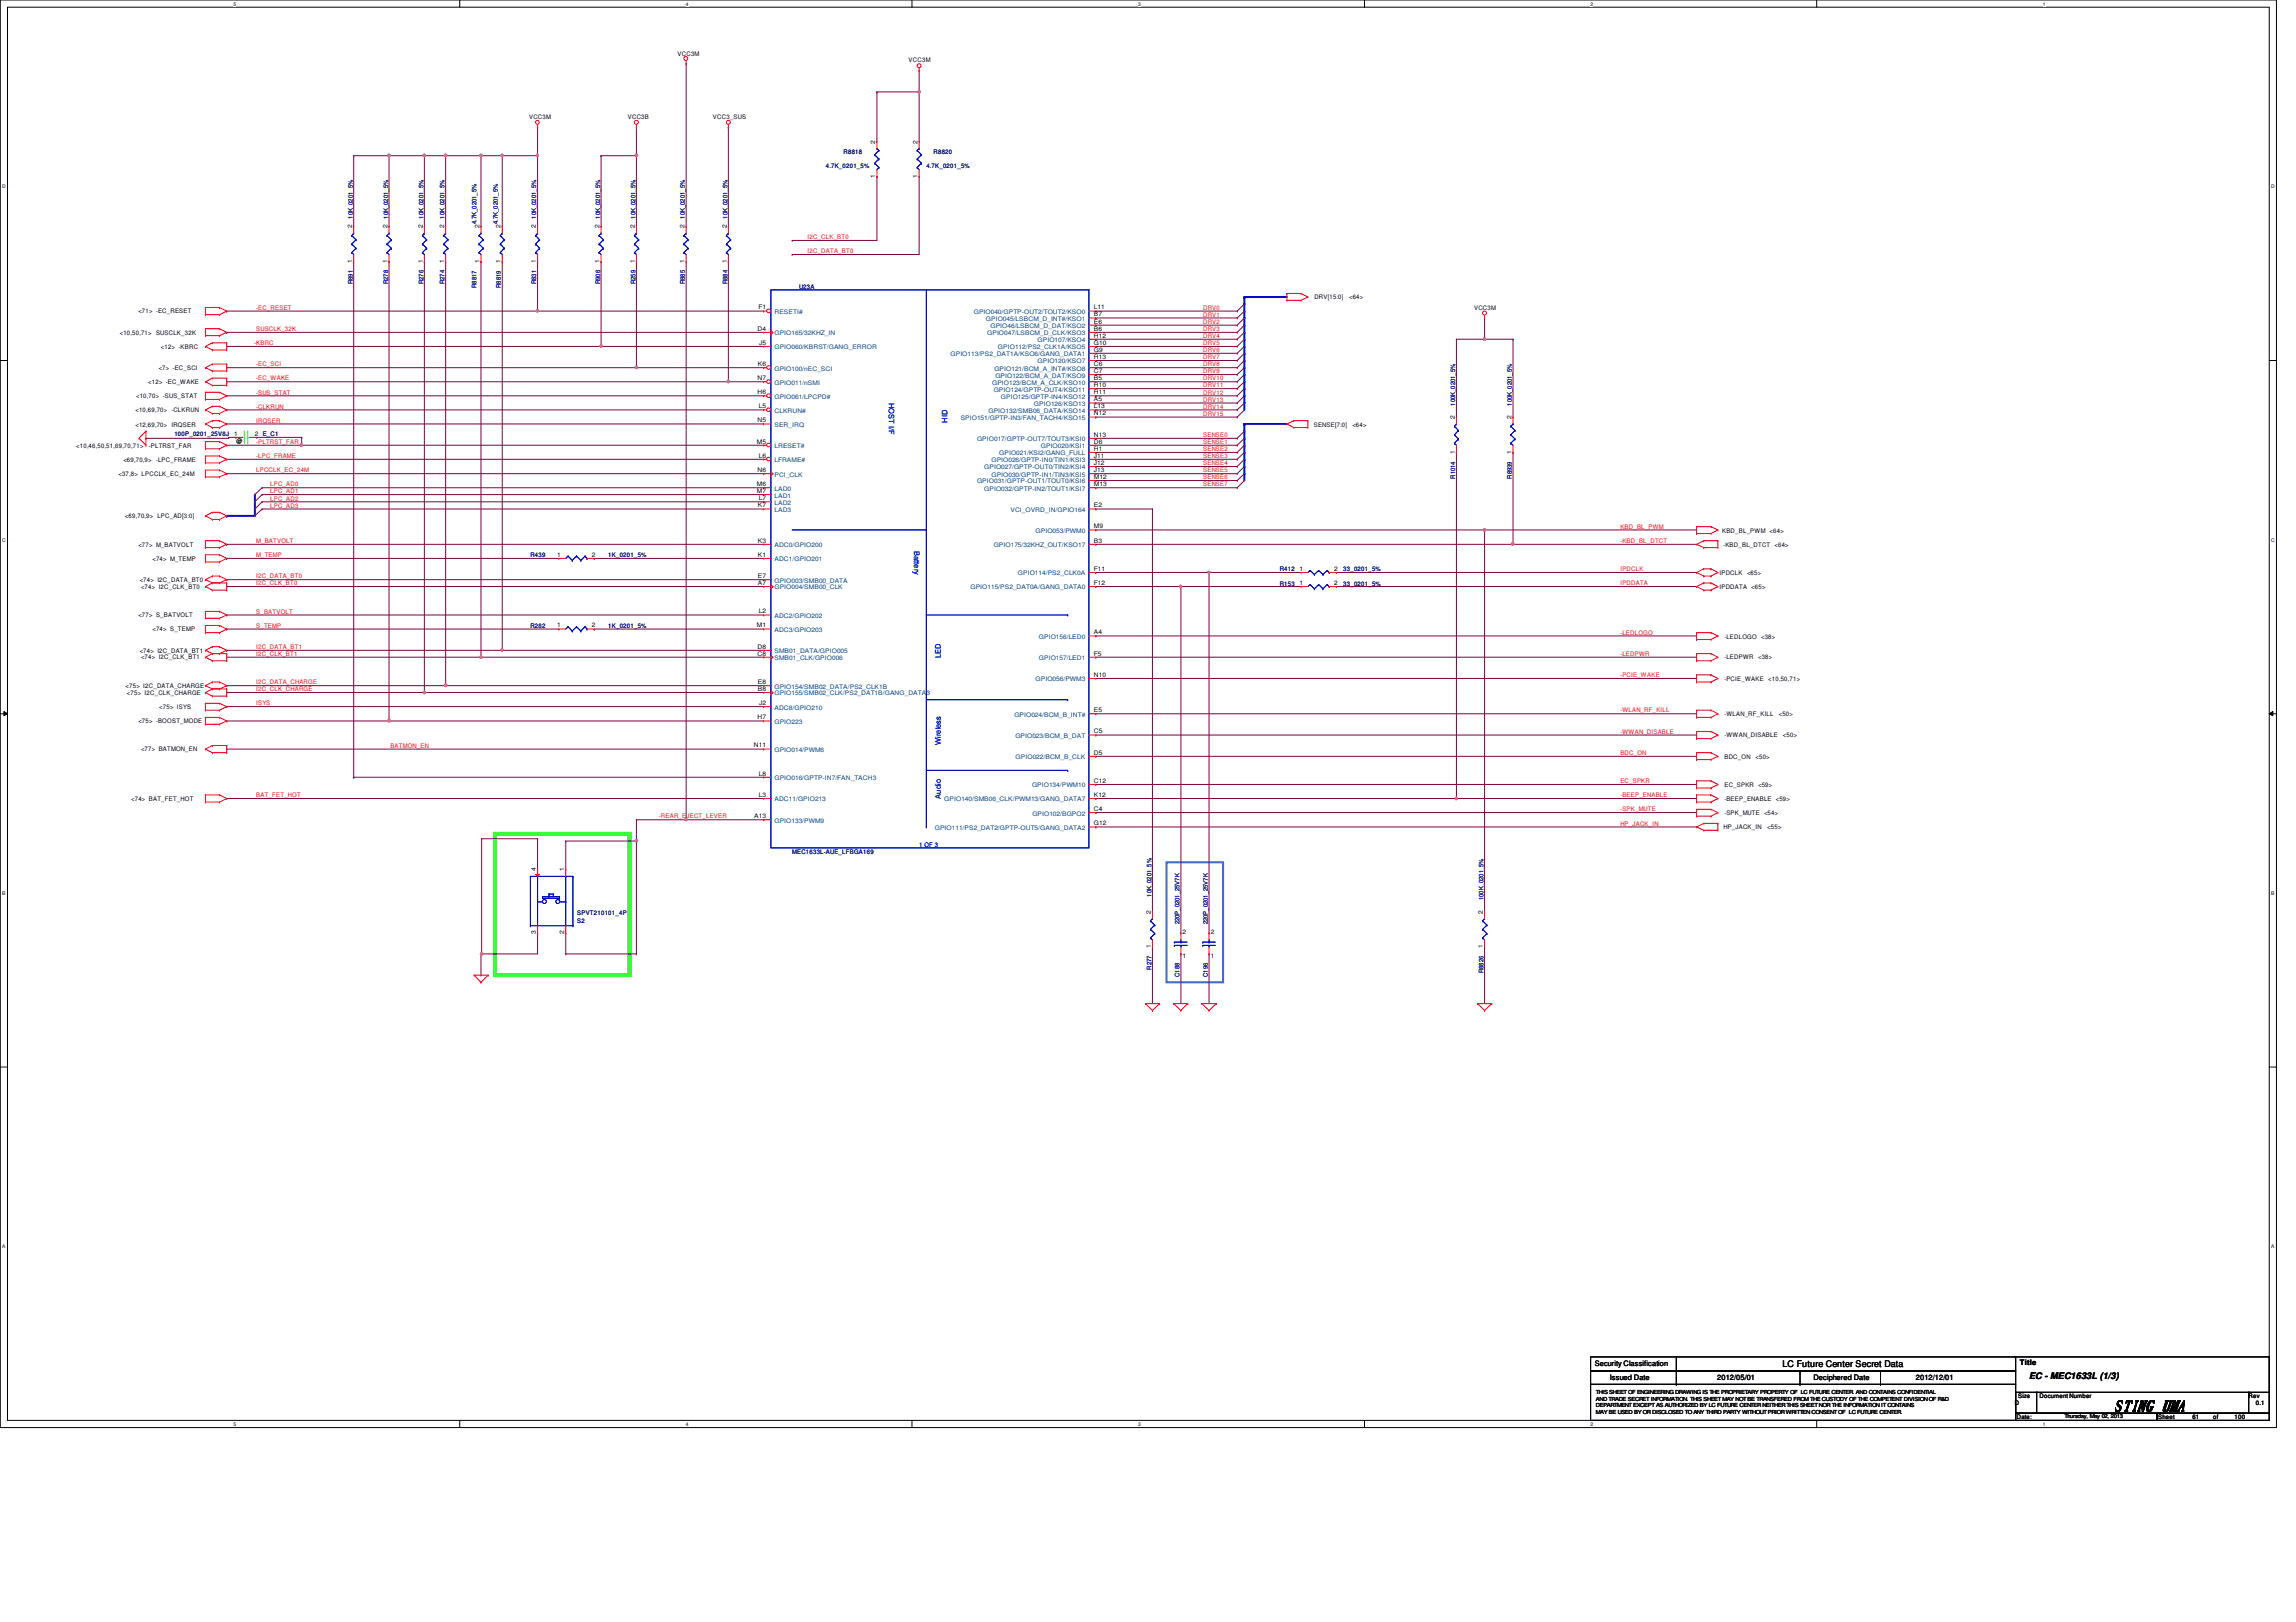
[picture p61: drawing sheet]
<svg xmlns="http://www.w3.org/2000/svg" width="297mm" height="210mm" viewBox="0 0 297 210" stroke-linecap="round" stroke-linejoin="round" font-family="sans-serif">
<defs><g id="words">
<text font-size="1.7" x="273.6" y="182.5">STING UMA</text>
<g font-size="1.2">
<text x="230.6" y="177">LC Future Center Secret Data</text>
<text x="262.5" y="178.5">EC - MEC1633L (1/3)</text>
</g>
<g font-size="1" fill="#00f">
<text x="115" y="52.2" transform="rotate(90 115 52.2)">HOST I/F</text>
<text x="122.6" y="54.7" transform="rotate(-90 122.6 54.7)">HID</text>
<text x="118.3" y="71.3" transform="rotate(90 118.3 71.3)">Battery</text>
<text x="121.7" y="85.1" transform="rotate(-90 121.7 85.1)">LED</text>
<text x="121.7" y="96.4" transform="rotate(-90 121.7 96.4)">Wireless</text>
<text x="121.7" y="103.3" transform="rotate(-90 121.7 103.3)">Audio</text>
</g>
<g font-size="1">
<text x="206.3" y="176.8">Security Classification</text>
<text x="208.3" y="178.6">Issued Date</text>
<text x="222.2" y="178.6">2012/05/01</text>
<text x="234.6" y="178.6">Deciphered Date</text>
<text x="247.9" y="178.6">2012/12/01</text>
<text x="261.3" y="176.6">Title</text>
</g>
<g font-size=".8">
<text x="87.7" y="7.2">VCC3M</text>
<text x="117.6" y="8.1">VCC3M</text>
<text x="68.4" y="15.4">VCC3M</text>
<text x="81.2" y="15.4">VCC3B</text>
<text x="92.2" y="15.4">VCC3_SUS</text>
<text x="113.2" y="23.1" transform="rotate(-90 113.2 23.1)">1</text>
<text x="113.2" y="18.6" transform="rotate(-90 113.2 18.6)">2</text>
<text x="118.7" y="23.1" transform="rotate(-90 118.7 23.1)">1</text>
<text x="118.7" y="18.6" transform="rotate(-90 118.7 18.6)">2</text>
<text x="45.5" y="29.5" transform="rotate(-90 45.5 29.5)">2</text>
<text x="50.1" y="29.5" transform="rotate(-90 50.1 29.5)">2</text>
<text x="54.7" y="29.5" transform="rotate(-90 54.7 29.5)">2</text>
<text x="57.4" y="29.5" transform="rotate(-90 57.4 29.5)">2</text>
<text x="62" y="29.5" transform="rotate(-90 62 29.5)">2</text>
<text x="64.8" y="29.5" transform="rotate(-90 64.8 29.5)">2</text>
<text x="69.3" y="29.5" transform="rotate(-90 69.3 29.5)">2</text>
<text x="77.6" y="29.5" transform="rotate(-90 77.6 29.5)">2</text>
<text x="82.1" y="29.5" transform="rotate(-90 82.1 29.5)">2</text>
<text x="88.6" y="29.5" transform="rotate(-90 88.6 29.5)">2</text>
<text x="94" y="29.5" transform="rotate(-90 94 29.5)">2</text>
<text x="45.5" y="34" transform="rotate(-90 45.5 34)">1</text>
<text x="50.1" y="34" transform="rotate(-90 50.1 34)">1</text>
<text x="54.7" y="34" transform="rotate(-90 54.7 34)">1</text>
<text x="57.4" y="34" transform="rotate(-90 57.4 34)">1</text>
<text x="62" y="34" transform="rotate(-90 62 34)">1</text>
<text x="64.8" y="34" transform="rotate(-90 64.8 34)">1</text>
<text x="69.3" y="34" transform="rotate(-90 69.3 34)">1</text>
<text x="77.6" y="34" transform="rotate(-90 77.6 34)">1</text>
<text x="82.1" y="34" transform="rotate(-90 82.1 34)">1</text>
<text x="88.6" y="34" transform="rotate(-90 88.6 34)">1</text>
<text x="94" y="34" transform="rotate(-90 94 34)">1</text>
<text x="17.9" y="40.6">&lt;71&gt; -EC_RESET</text>
<text x="98.1" y="40">F1</text>
<text x="141.5" y="40">L11</text>
<text x="141.5" y="40.9">B7</text>
<text x="141.5" y="41.9">E6</text>
<text x="170" y="38.7">DRV[15:0]</text>
<text x="174.5" y="38.7">&lt;64&gt;</text>
<text x="190.7" y="40.1">VCC3M</text>
<text x="15.5" y="43.3">&lt;10,50,71&gt;</text>
<text x="20.2" y="43.3">SUSCLK_32K</text>
<text x="20.5" y="47.9">&lt;7&gt; -EC_SCI</text>
<text x="20.8" y="45.1">&lt;12&gt; -KBRC</text>
<text x="98" y="42.8">D4</text>
<text x="98" y="47.4">K6</text>
<text x="98.2" y="44.6">J5</text>
<text x="141.5" y="42.8">B6</text>
<text x="141.5" y="43.7">H12</text>
<text x="141.5" y="44.6">G10</text>
<text x="141.5" y="45.5">G9</text>
<text x="141.5" y="46.4">H13</text>
<text x="141.5" y="47.4">C6</text>
<text x="17.5" y="53.3">&lt;10,69,70&gt; -CLKRUN</text>
<text x="17.6" y="51.5">&lt;10,70&gt; -SUS_STAT</text>
<text x="19.2" y="49.7">&lt;12&gt; -EC_WAKE</text>
<text x="98" y="49.2">N7</text>
<text x="98" y="51">H6</text>
<text x="98.2" y="52.8">L5</text>
<text x="141.5" y="48.3">C7</text>
<text x="141.5" y="49.2">B5</text>
<text x="141.5" y="50.1">H10</text>
<text x="141.5" y="51">H11</text>
<text x="141.5" y="51.9">A5</text>
<text x="141.5" y="52.8">L13</text>
<text x="141.5" y="53.8">N12</text>
<text x="9.9" y="57.9">&lt;10,46,50,51,69,70,71&gt;</text>
<text x="16" y="59.8">&lt;69,70,9&gt;</text>
<text x="17.5" y="55.2">&lt;12,69,70&gt; IRQSER</text>
<text x="19.3" y="57.9">-PLTRST_FAR</text>
<text x="20.2" y="59.8">-LPC_FRAME</text>
<text x="30.3" y="56.4">1</text>
<text x="30.6" y="57.4">@</text>
<text x="33" y="56.4">2 E_C1</text>
<text x="97.9" y="57.4">M5</text>
<text x="98" y="54.7">N5</text>
<text x="98.2" y="59.2">L6</text>
<text x="141.5" y="56.5">N13</text>
<text x="141.5" y="57.4">D6</text>
<text x="141.5" y="58.3">H1</text>
<text x="141.5" y="59.2">J11</text>
<text x="170" y="55.2">SENSE[7:0]</text>
<text x="175" y="55.2">&lt;64&gt;</text>
<text x="188.2" y="58.7" transform="rotate(-90 188.2 58.7)">1</text>
<text x="188.2" y="54.2" transform="rotate(-90 188.2 54.2)">2</text>
<text x="195.5" y="58.7" transform="rotate(-90 195.5 58.7)">1</text>
<text x="195.5" y="54.2" transform="rotate(-90 195.5 54.2)">2</text>
<text x="15.3" y="61.6">&lt;37,8&gt; LPCCLK_EC_24M</text>
<text x="97.9" y="62.9">M6</text>
<text x="97.9" y="63.8">M7</text>
<text x="98" y="61.1">N6</text>
<text x="98" y="65.7">K7</text>
<text x="98.2" y="64.7">L7</text>
<text x="141.5" y="60.2">J12</text>
<text x="141.5" y="61.1">J13</text>
<text x="141.5" y="62">M12</text>
<text x="141.5" y="62.9">M13</text>
<text x="141.5" y="65.7">E2</text>
<text x="16.2" y="67.1">&lt;69,70,9&gt; LPC_AD[3:0]</text>
<text x="17.9" y="70.7">&lt;77&gt; M_BATVOLT</text>
<text x="98" y="70.2">K3</text>
<text x="141.5" y="68.4">M9</text>
<text x="141.5" y="70.2">B3</text>
<text x="222.8" y="68.9">KBD_BL_PWM &lt;64&gt;</text>
<text x="223" y="70.7">-KBD_BL_DTCT &lt;64&gt;</text>
<text x="18.1" y="75.3">&lt;74&gt; I2C_DATA_BT0</text>
<text x="18.2" y="76.2">&lt;74&gt; I2C_CLK_BT0</text>
<text x="19.7" y="72.6">&lt;74&gt; M_TEMP</text>
<text x="72.1" y="72.1">1</text>
<text x="76.6" y="72.1">2</text>
<text x="98" y="72.1">K1</text>
<text x="98" y="74.8">E7</text>
<text x="98" y="75.7">A7</text>
<text x="141.5" y="73.9">F11</text>
<text x="141.5" y="75.7">F12</text>
<text x="168.1" y="75.7">1</text>
<text x="168.1" y="73.9">1</text>
<text x="172.6" y="75.7">2</text>
<text x="172.6" y="73.9">2</text>
<text x="222.5" y="74.4">IPDCLK</text>
<text x="222.5" y="76.2">IPDDATA &lt;65&gt;</text>
<text x="226" y="74.4">&lt;65&gt;</text>
<text x="17.9" y="79.9">&lt;77&gt; S_BATVOLT</text>
<text x="19.7" y="81.7">&lt;74&gt; S_TEMP</text>
<text x="72.1" y="81.2">1</text>
<text x="76.6" y="81.2">2</text>
<text x="97.9" y="81.2">M1</text>
<text x="98" y="83.9">D8</text>
<text x="98.2" y="79.4">L2</text>
<text x="141.5" y="82.1">A4</text>
<text x="223.1" y="82.6">-LEDLOGO &lt;38&gt;</text>
<text x="16.3" y="89">&lt;75&gt; I2C_DATA_CHARGE</text>
<text x="16.4" y="89.9">&lt;75&gt; I2C_CLK_CHARGE</text>
<text x="18.1" y="84.5">&lt;74&gt; I2C_DATA_BT1</text>
<text x="18.2" y="85.3">&lt;74&gt; I2C_CLK_BT1</text>
<text x="98" y="84.8">C8</text>
<text x="98" y="88.5">E8</text>
<text x="98" y="89.4">B8</text>
<text x="141.5" y="84.8">F5</text>
<text x="141.5" y="87.6">N10</text>
<text x="223.1" y="85.3">-LEDPWR</text>
<text x="223.1" y="88.1">-PCIE_WAKE</text>
<text x="227.5" y="85.3">&lt;38&gt;</text>
<text x="228.8" y="88.1">&lt;10,50,71&gt;</text>
<text x="17.9" y="93.6">&lt;75&gt; -BOOST_MODE</text>
<text x="20.6" y="91.8">&lt;75&gt; ISYS</text>
<text x="98" y="93.1">H7</text>
<text x="98.2" y="91.2">J2</text>
<text x="141.5" y="92.2">E5</text>
<text x="141.5" y="94.9">C5</text>
<text x="223.1" y="92.7">-WLAN_RF_KILL</text>
<text x="223.1" y="95.4">-WWAN_DISABLE</text>
<text x="230.1" y="92.7">&lt;50&gt;</text>
<text x="230.7" y="95.4">&lt;50&gt;</text>
<text x="18.2" y="97.2">&lt;77&gt; BATMON_EN</text>
<text x="97.5" y="96.7">N11</text>
<text x="98.2" y="100.4">L8</text>
<text x="141.5" y="97.7">D5</text>
<text x="141.5" y="101.3">C12</text>
<text x="223.1" y="98.2">BDC_ON</text>
<text x="223.1" y="101.8">EC_SPKR &lt;59&gt;</text>
<text x="227.1" y="98.2">&lt;50&gt;</text>
<text x="17" y="103.6">&lt;74&gt; BAT_FET_HOT</text>
<text x="97.6" y="105.9">A13</text>
<text x="98.2" y="103.1">L3</text>
<text x="141.5" y="103.1">K12</text>
<text x="141.5" y="104.9">C4</text>
<text x="141.5" y="106.8">G12</text>
<text x="223" y="107.3">HP_JACK_IN</text>
<text x="223.1" y="105.5">-SPK_MUTE &lt;54&gt;</text>
<text x="223.1" y="103.6">-BEEP_ENABLE &lt;59&gt;</text>
<text x="228.6" y="107.3">&lt;55&gt;</text>
<text x="69.3" y="112.8" transform="rotate(-90 69.3 112.8)">4</text>
<text x="73" y="112.8" transform="rotate(-90 73 112.8)">1</text>
<text x="148.9" y="118.2" transform="rotate(-90 148.9 118.2)">2</text>
<text x="191.9" y="118.2" transform="rotate(-90 191.9 118.2)">2</text>
<text x="69.3" y="120.9" transform="rotate(-90 69.3 120.9)">3</text>
<text x="73" y="120.9" transform="rotate(-90 73 120.9)">2</text>
<text x="148.9" y="122.7" transform="rotate(-90 148.9 122.7)">1</text>
<text x="153" y="124">1</text>
<text x="153" y="120.8">2</text>
<text x="156.6" y="124">1</text>
<text x="156.6" y="120.8">2</text>
<text x="191.9" y="122.7" transform="rotate(-90 191.9 122.7)">1</text>
<text x="260.6" y="181.8">D</text>
<text x="260.9" y="183.6">Date:</text>
<text x="261.1" y="180.9">Size</text>
<text x="263.9" y="180.9">Document Number</text>
<text x="279.2" y="183.6">Sheet</text>
<text x="283.6" y="183.6">61</text>
<text x="286.3" y="183.6">of</text>
<text x="289.1" y="183.6">100</text>
<text x="290.9" y="180.9">Rev</text>
<text x="291.8" y="181.8">0.1</text>
</g>
<g font-size=".8" fill="#000080">
<text x="106.8" y="21.8">4.7K_0201_5%</text>
<text x="109.1" y="20">R8818</text>
<text x="119.8" y="21.8">4.7K_0201_5%</text>
<text x="120.8" y="20">R8820</text>
<text x="45.6" y="28.3" transform="rotate(-90 45.6 28.3)">10K_0201_5%</text>
<text x="50.2" y="28.3" transform="rotate(-90 50.2 28.3)">10K_0201_5%</text>
<text x="54.8" y="28.3" transform="rotate(-90 54.8 28.3)">10K_0201_5%</text>
<text x="57.5" y="28.3" transform="rotate(-90 57.5 28.3)">10K_0201_5%</text>
<text x="61.6" y="29" transform="rotate(-90 61.6 29)">4.7K_0201_5%</text>
<text x="64.4" y="29" transform="rotate(-90 64.4 29)">4.7K_0201_5%</text>
<text x="69.4" y="28.3" transform="rotate(-90 69.4 28.3)">10K_0201_5%</text>
<text x="77.6" y="28.3" transform="rotate(-90 77.6 28.3)">10K_0201_5%</text>
<text x="82.2" y="28.3" transform="rotate(-90 82.2 28.3)">10K_0201_5%</text>
<text x="88.6" y="28.3" transform="rotate(-90 88.6 28.3)">10K_0201_5%</text>
<text x="94.1" y="28.3" transform="rotate(-90 94.1 28.3)">10K_0201_5%</text>
<text x="45.6" y="36.8" transform="rotate(-90 45.6 36.8)">R891</text>
<text x="50.2" y="36.8" transform="rotate(-90 50.2 36.8)">R278</text>
<text x="54.8" y="36.8" transform="rotate(-90 54.8 36.8)">R276</text>
<text x="57.5" y="36.8" transform="rotate(-90 57.5 36.8)">R274</text>
<text x="61.6" y="37.3" transform="rotate(-90 61.6 37.3)">R8817</text>
<text x="64.8" y="37.3" transform="rotate(-90 64.8 37.3)">R8819</text>
<text x="69.4" y="36.8" transform="rotate(-90 69.4 36.8)">R831</text>
<text x="77.6" y="36.8" transform="rotate(-90 77.6 36.8)">R906</text>
<text x="82.2" y="36.8" transform="rotate(-90 82.2 36.8)">R259</text>
<text x="88.6" y="36.8" transform="rotate(-90 88.6 36.8)">R885</text>
<text x="94.1" y="36.8" transform="rotate(-90 94.1 36.8)">R884</text>
<text x="103.4" y="37.3">U23A</text>
<text x="188.3" y="52.5" transform="rotate(-90 188.3 52.5)">100K_0201_5%</text>
<text x="195.6" y="52.5" transform="rotate(-90 195.6 52.5)">100K_0201_5%</text>
<text x="22.6" y="56.5">100P_0201_25V8J</text>
<text x="188.3" y="61.9" transform="rotate(-90 188.3 61.9)">R1014</text>
<text x="195.6" y="61.9" transform="rotate(-90 195.6 61.9)">R8939</text>
<text x="68.6" y="72.1">R439</text>
<text x="78.7" y="72.1">1K_0201_5%</text>
<text x="165.6" y="75.8">R153</text>
<text x="165.6" y="73.9">R412</text>
<text x="173.8" y="75.8">33_0201_5%</text>
<text x="173.8" y="73.9">33_0201_5%</text>
<text x="68.6" y="81.2">R282</text>
<text x="78.7" y="81.2">1K_0201_5%</text>
<text x="102.5" y="110.5">MEC1633L-AUE_LFBGA169</text>
<text x="74.7" y="119.5">S2</text>
<text x="74.7" y="118.4">SPVT210101_4P</text>
<text x="149" y="116" transform="rotate(-90 149 116)">10K_0201_5%</text>
<text x="152.6" y="119.6" transform="rotate(-90 152.6 119.6)">220P_0201_25V7K</text>
<text x="156.2" y="119.6" transform="rotate(-90 156.2 119.6)">220P_0201_25V7K</text>
<text x="191.9" y="116.5" transform="rotate(-90 191.9 116.5)">100K_0201_5%</text>
<text x="149" y="125.5" transform="rotate(-90 149 125.5)">R277</text>
<text x="191.9" y="125.9" transform="rotate(-90 191.9 125.9)">R8826</text>
<text x="152.6" y="126.4" transform="rotate(-90 152.6 126.4)">C188</text>
<text x="156.2" y="126.4" transform="rotate(-90 156.2 126.4)">C196</text>
</g>
<g font-size=".8" fill="#f00">
<text x="104.5" y="30.9">I2C_CLK_BT0</text>
<text x="104.5" y="32.8">I2C_DATA_BT0</text>
<text x="33.1" y="40.1">-EC_RESET</text>
<text x="155.7" y="40.1">DRV0</text>
<text x="155.7" y="41">DRV1</text>
<text x="155.7" y="41.9">DRV2</text>
<text x="32.9" y="44.7">-KBRC</text>
<text x="33.1" y="47.4">-EC_SCI</text>
<text x="33.1" y="42.8">SUSCLK_32K</text>
<text x="155.7" y="45.6">DRV6</text>
<text x="155.7" y="46.5">DRV7</text>
<text x="155.7" y="42.8">DRV3</text>
<text x="155.7" y="43.7">DRV4</text>
<text x="155.7" y="44.7">DRV5</text>
<text x="155.7" y="47.4">DRV8</text>
<text x="33.1" y="49.2">-EC_WAKE</text>
<text x="33.1" y="52.9">-CLKRUN</text>
<text x="33.1" y="51.1">-SUS_STAT</text>
<text x="155.7" y="52.9">DRV14</text>
<text x="155.7" y="53.8">DRV15</text>
<text x="155.7" y="48.3">DRV9</text>
<text x="155.7" y="49.2">DRV10</text>
<text x="155.7" y="50.1">DRV11</text>
<text x="155.7" y="51.1">DRV12</text>
<text x="155.7" y="52">DRV13</text>
<text x="33.1" y="54.7">IRQSER</text>
<text x="33.1" y="59.3">-LPC_FRAME</text>
<text x="33.1" y="57.4">-PLTRST_FAR</text>
<text x="155.7" y="56.6">SENSE0</text>
<text x="155.7" y="57.4">SENSE1</text>
<text x="155.7" y="58.4">SENSE2</text>
<text x="155.7" y="59.3">SENSE3</text>
<text x="33.1" y="61.1">LPCCLK_EC_24M</text>
<text x="35" y="64.8">LPC_AD2</text>
<text x="35" y="65.7">LPC_AD3</text>
<text x="35" y="62.9">LPC_AD0</text>
<text x="35" y="63.8">LPC_AD1</text>
<text x="155.7" y="62">SENSE6</text>
<text x="155.7" y="62.9">SENSE7</text>
<text x="155.7" y="60.2">SENSE4</text>
<text x="155.7" y="61.1">SENSE5</text>
<text x="33.1" y="70.3">M_BATVOLT</text>
<text x="209.6" y="70.3">-KBD_BL_DTCT</text>
<text x="209.6" y="68.4">KBD_BL_PWM</text>
<text x="33.1" y="72.1">M_TEMP</text>
<text x="33.1" y="75.7">I2C_CLK_BT0</text>
<text x="33.1" y="74.8">I2C_DATA_BT0</text>
<text x="209.6" y="73.9">IPDCLK</text>
<text x="209.6" y="75.7">IPDDATA</text>
<text x="33.1" y="84">I2C_DATA_BT1</text>
<text x="33.1" y="79.4">S_BATVOLT</text>
<text x="33.1" y="81.2">S_TEMP</text>
<text x="209.6" y="82.1">-LEDLOGO</text>
<text x="33.1" y="84.9">I2C_CLK_BT1</text>
<text x="33.1" y="89.5">I2C_CLK_CHARGE</text>
<text x="33.1" y="88.6">I2C_DATA_CHARGE</text>
<text x="209.6" y="84.9">-LEDPWR</text>
<text x="209.6" y="87.6">-PCIE_WAKE</text>
<text x="33.1" y="91.3">ISYS</text>
<text x="209.6" y="95">-WWAN_DISABLE</text>
<text x="209.6" y="92.2">-WLAN_RF_KILL</text>
<text x="50.5" y="96.8">BATMON_EN</text>
<text x="209.6" y="97.7">BDC_ON</text>
<text x="209.6" y="101.3">EC_SPKR</text>
<text x="33.1" y="103.2">BAT_FET_HOT</text>
<text x="85.3" y="105.9">-REAR_EJECT_LEVER</text>
<text x="209.6" y="103.2">-BEEP_ENABLE</text>
<text x="209.6" y="105">-SPK_MUTE</text>
<text x="209.6" y="106.8">HP_JACK_IN</text>
</g>
<g font-size=".8" fill="#004080">
<text x="100.2" y="40.6">RESETI#</text>
<text x="126" y="40.6">GPIO040/GPTP-OUT2/TOUT2/KSO0</text>
<text x="127.5" y="41.5">GPIO045/LSBCM_D_INT#/KSO1</text>
<text x="100.2" y="43.4">GPIO165/32KHZ_IN</text>
<text x="100.2" y="45.2">GPIO060/KBRST/GANG_ERROR</text>
<text x="100.2" y="48">GPIO100/nEC_SCI</text>
<text x="123" y="46.1">GPIO113/PS2_DAT1A/KSO6/GANG_DATA1</text>
<text x="127.7" y="43.4">GPIO047/LSBCM_D_CLK/KSO3</text>
<text x="128.1" y="42.5">GPIO46/LSBCM_D_DAT/KSO2</text>
<text x="128.6" y="48">GPIO121/BCM_A_INT#/KSO8</text>
<text x="129.1" y="45.2">GPIO112/PS2_CLK1A/KSO5</text>
<text x="134.2" y="44.3">GPIO107/KSO4</text>
<text x="134.2" y="47">GPIO120/KSO7</text>
<text x="100.2" y="49.8">GPIO011/nSMI</text>
<text x="100.2" y="51.6">GPIO061/LPCPD#</text>
<text x="100.2" y="53.4">CLKRUN#</text>
<text x="127.9" y="53.4">GPIO132/SMB06_DATA/KSO14</text>
<text x="128.4" y="49.8">GPIO123/BCM_A_CLK/KSO10</text>
<text x="128.6" y="50.7">GPIO124/GPTP-OUT4/KSO11</text>
<text x="128.8" y="48.9">GPIO122/BCM_A_DAT/KSO9</text>
<text x="129.5" y="51.6">GPIO125/GPTP-IN4/KSO12</text>
<text x="133.8" y="52.5">GPIO126/KSO13</text>
<text x="100.2" y="55.2">SER_IRQ</text>
<text x="100.2" y="58">LRESET#</text>
<text x="100.2" y="59.8">LFRAME#</text>
<text x="124.3" y="54.4">SPIO151/GPTP-IN3/FAN_TACH4/KSO15</text>
<text x="126.4" y="57.1">GPIO017/GPTP-OUT7/TOUT3/KSI0</text>
<text x="128.3" y="59.8">GPIO026/GPTP-IN0/TIN1/KSI3</text>
<text x="129.3" y="58.9">GPIO021/KSI2/GANG_FULL</text>
<text x="134.7" y="58">GPIO020/KSI1</text>
<text x="100.2" y="61.7">PCI_CLK</text>
<text x="100.2" y="63.5">LAD0</text>
<text x="100.2" y="64.4">LAD1</text>
<text x="100.2" y="65.3">LAD2</text>
<text x="126.4" y="62.6">GPIO031/GPTP-OUT1/TOUT0/KSI6</text>
<text x="127.3" y="60.7">GPIO027/GPTP-OUT0/TIN2/KSI4</text>
<text x="127.3" y="63.5">GPIO032/GPTP-IN2/TOUT1/KSI7</text>
<text x="128.3" y="61.7">GPIO030/GPTP-IN1/TIN3/KSI5</text>
<text x="100.2" y="66.3">LAD3</text>
<text x="100.2" y="70.8">ADC0/GPIO200</text>
<text x="128.6" y="70.8">GPIO175/32KHZ_OUT/KSO17</text>
<text x="130.7" y="66.3">VCI_OVRD_IN/GPIO164</text>
<text x="134" y="69">GPIO053/PWM0</text>
<text x="100.2" y="72.6">ADC1/GPIO201</text>
<text x="100.2" y="75.4">GPIO003/SMB00_DATA</text>
<text x="100.2" y="76.3">GPIO004/SMB00_CLK</text>
<text x="125.6" y="76.3">GPIO115/PS2_DAT0A/GANG_DATA0</text>
<text x="131.7" y="74.5">GPIO114/PS2_CLK0A</text>
<text x="100.2" y="80">ADC2/GPIO202</text>
<text x="100.2" y="81.8">ADC3/GPIO203</text>
<text x="134.4" y="82.7">GPIO156/LED0</text>
<text x="100.2" y="84.5">SMB01_DATA/GPIO005</text>
<text x="100.2" y="85.4">SMB01_CLK/GPIO006</text>
<text x="100.2" y="89.1">GPIO154/SMB02_DATA/PS2_CLK1B</text>
<text x="134" y="88.2">GPIO056/PWM3</text>
<text x="134.4" y="85.4">GPIO157/LED1</text>
<text x="100.2" y="90">GPIO155/SMB02_CLK/PS2_DAT1B/GANG_DATA3</text>
<text x="100.2" y="91.8">ADC8/GPIO210</text>
<text x="100.2" y="93.7">GPIO223</text>
<text x="131.2" y="92.8">GPIO024/BCM_B_INT#</text>
<text x="131.4" y="95.5">GPIO023/BCM_B_DAT</text>
<text x="100.2" y="101">GPIO016/GPTP-IN7/FAN_TACH3</text>
<text x="100.2" y="97.3">GPIO014/PWM6</text>
<text x="131.4" y="98.3">GPIO022/BCM_B_CLK</text>
<text x="133.5" y="101.9">GPIO134/PWM10</text>
<text x="100.2" y="103.7">ADC11/GPIO213</text>
<text x="100.2" y="106.5">GPIO133/PWM9</text>
<text x="120.9" y="107.4">GPIO111/PS2_DAT2/GPTP-OUT5/GANG_DATA2</text>
<text x="122.2" y="103.7">GPIO140/SMB06_CLK/PWM13/GANG_DATA7</text>
<text x="133.6" y="105.5">GPIO102/BGPO2</text>
</g>
<text font-size=".8" fill="#00f" x="118.9" y="109.6">1 OF 3</text>
<g font-size=".7">
<text x="206.5" y="182.1">DEPARTMENT EXCEPT AS AUTHORIZED BY LC FUTURE CENTER NEITHER THIS SHEET NOR THE INFORMATION IT CONTAINS</text>
<text x="206.5" y="183">MAY BE USED BY OR DISCLOSED TO ANY THIRD PARTY WITHOUT PRIOR WRITTEN CONSENT OF LC FUTURE CENTER.</text>
<text x="206.5" y="181.3">AND TRADE SECRET INFORMATION. THIS SHEET MAY NOT BE TRANSFERED FROM THE CUSTODY OF THE COMPETENT DIVISION OF R&amp;D</text>
<text x="206.5" y="180.4">THIS SHEET OF ENGINEERING DRAWING IS THE PROPRIETARY PROPERTY OF LC FUTURE CENTER. AND CONTAINS CONFIDENTIAL</text>
<text x="267.1" y="183.5">Thursday, May 02, 2013</text>
</g>
<g font-size=".6">
<text x="30.2" y=".7">5</text>
<text x="88.7" y=".7">4</text>
<text x="147.2" y=".7">3</text>
<text x="205.8" y=".7">2</text>
<text x="264.3" y=".7">1</text>
<text x=".3" y="24.4">D</text>
<text x="293.8" y="24.4">D</text>
<text x=".3" y="70.1">C</text>
<text x="293.8" y="70.1">C</text>
<text x=".3" y="115.8">B</text>
<text x="293.8" y="115.8">B</text>
<text x=".3" y="161.5">A</text>
<text x="293.8" y="161.5">A</text>
<text x="30.2" y="184.5">5</text>
<text x="88.7" y="184.5">4</text>
<text x="147.2" y="184.5">3</text>
<text x="205.8" y="184.5">2</text>
<text x="264.3" y="184.5">1</text>
</g>
</g></defs>
<path d="M0 0h294.5v184.7h-294.5zM1 .9h292.6v182.9h-292.6z" fill="none" stroke="#000" stroke-width=".13"/>
<g fill="#fff">
<path d="M30.2 .1h.4v.7h-.4z"/>
<path d="M30.2 183.9h.4v.8h-.4z"/>
</g>
<path d="M59.5 0v.9M59.5 183.8v.9" fill="none" stroke="#000" stroke-width=".13"/>
<g fill="#fff">
<path d="M88.7 .1h.4v.7h-.4z"/>
<path d="M88.7 183.9h.4v.8h-.4z"/>
</g>
<path d="M118 0v.9M118 183.8v.9" fill="none" stroke="#000" stroke-width=".13"/>
<g fill="#fff">
<path d="M147.2 .1h.4v.7h-.4z"/>
<path d="M147.2 183.9h.4v.8h-.4z"/>
</g>
<path d="M176.5 0v.9M176.5 183.8v.9" fill="none" stroke="#000" stroke-width=".13"/>
<g fill="#fff">
<path d="M205.8 .1h.3v.7h-.3z"/>
<path d="M205.8 183.9h.3v.8h-.3z"/>
</g>
<path d="M235 0v.9M235 183.8v.9" fill="none" stroke="#000" stroke-width=".13"/>
<g fill="#fff">
<path d="M264.3 .1h.3v.7h-.3z"/>
<path d="M264.3 183.9h.3v.8h-.3z"/>
<path d="M.3 23.8h.5v.7h-.5z"/>
<path d="M293.8 23.8h.5v.7h-.5z"/>
<path d="M.3 69.5h.5v.7h-.5z"/>
<path d="M293.8 69.5h.5v.7h-.5z"/>
</g>
<path d="M0 46.7h1M293.6 46.7h.9" fill="none" stroke="#000" stroke-width=".13"/>
<g fill="#fff">
<path d="M.3 115.2h.4v.8h-.4z"/>
<path d="M293.8 115.2h.5v.8h-.5z"/>
</g>
<path d="M0 92.4h1M.5 92.1l.5 .3-.5 .2zM293.6 92.4l.4-.3v.5zM293.6 92.4h.9" fill="none" stroke="#000" stroke-width=".13"/>
<path d="M.5 92.1l.5 .3-.5 .2zM293.6 92.4l.4-.3v.5z" fill="#000"/>
<g fill="#fff">
<path d="M.3 161h.4v.7h-.4z"/>
<path d="M293.8 161h.4v.7h-.4z"/>
</g>
<path d="M0 138.1h1M293.6 138.1h.9" fill="none" stroke="#000" stroke-width=".13"/>
<path d="M150.9 111.6h7.3v15.5h-7.3z" fill="none" stroke="#0080ff" stroke-width=".25"/>
<path d="M64 107.9h17.4v18.3h-17.4z" fill="none" stroke="#0f0" stroke-width=".51"/>
<g fill="none" stroke="#800040" stroke-width=".13">
<path d="M69.5 16.5h.1M69.5 16.5v3.7M94.2 16.5h.1M94.2 16.5v12.8M65 33.9h.1M65 33.9v50.3M69.5 33.9h.1M69.5 33.9v6.4h-40.2M94.2 33.9h.1M94.2 33.9v15.5h-64.9M29.3 40.3h.1M29.3 49.4h.1"/>
<path d="M50.3 93.3h.1M50.3 93.3h48.5"/>
</g>
<path d="M64.8 84h.3v.2h-.3z" fill-rule="evenodd" fill="#f0f"/>
<path d="M64.8 84h.3v.2h-.3z" fill="none" stroke="#f0f" stroke-width=".13"/>
<path d="M62.2 33.9h.1M62.2 33.9v51.1" fill="none" stroke="#800040" stroke-width=".13"/>
<path d="M62.1 84.9h.2v.3h-.2z" fill-rule="evenodd" fill="#f0f"/>
<path d="M62.1 84.9h.2v.3h-.2z" fill="none" stroke="#f0f" stroke-width=".13"/>
<path d="M62.2 20.2h.1M62.2 20.2h7.3M65 20.2h.1M65 20.2v9.1" fill="none" stroke="#800040" stroke-width=".13"/>
<path d="M64.8 20h.3v.2h-.3z" fill-rule="evenodd" fill="#f0f"/>
<path d="M64.8 20h.3v.2h-.3z" fill="none" stroke="#f0f" stroke-width=".13"/>
<path d="M57.7 20.2h.1M57.7 20.2h4.5M62.2 20.2h.1M62.2 20.2v9.1" fill="none" stroke="#800040" stroke-width=".13"/>
<path d="M62.1 20h.2v.2h-.2z" fill-rule="evenodd" fill="#f0f"/>
<path d="M62.1 20h.2v.2h-.2z" fill="none" stroke="#f0f" stroke-width=".13"/>
<path d="M50.3 20.2h.1M50.3 20.2h4.6M50.3 20.2v9.1" fill="none" stroke="#800040" stroke-width=".13"/>
<path d="M50.2 20h.2v.2h-.2z" fill-rule="evenodd" fill="#f0f"/>
<path d="M50.2 20h.2v.2h-.2z" fill="none" stroke="#f0f" stroke-width=".13"/>
<path d="M54.9 20.2h.1M54.9 20.2h2.8M54.9 20.2v9.1" fill="none" stroke="#800040" stroke-width=".13"/>
<path d="M54.8 20h.2v.2h-.2z" fill-rule="evenodd" fill="#f0f"/>
<path d="M54.8 20h.2v.2h-.2z" fill="none" stroke="#f0f" stroke-width=".13"/>
<path d="M57.7 20.2h.1M57.7 20.2v9.1" fill="none" stroke="#800040" stroke-width=".13"/>
<path d="M57.5 20h.3v.2h-.3z" fill-rule="evenodd" fill="#f0f"/>
<path d="M57.5 20h.3v.2h-.3z" fill="none" stroke="#f0f" stroke-width=".13"/>
<path d="M57.7 33.9h.1M57.7 33.9v54.8" fill="none" stroke="#800040" stroke-width=".13"/>
<path d="M57.5 88.6h.3v.2h-.3z" fill-rule="evenodd" fill="#f0f"/>
<path d="M57.5 88.6h.3v.2h-.3z" fill="none" stroke="#f0f" stroke-width=".13"/>
<path d="M50.3 33.9h.1M50.3 33.9v59.4h-21M29.3 93.3h.1" fill="none" stroke="#800040" stroke-width=".13"/>
<path d="M50.2 93.1h.2v.3h-.2z" fill-rule="evenodd" fill="#f0f"/>
<path d="M50.2 93.1h.2v.3h-.2z" fill="none" stroke="#f0f" stroke-width=".13"/>
<path d="M54.9 33.9h.1M54.9 33.9v55.7M82.3 20.2h.1M82.3 20.2v9.1M29.3 85h.1M29.3 85h32.9" fill="none" stroke="#800040" stroke-width=".13"/>
<path d="M82.2 20h.3v.2h-.3z" fill-rule="evenodd" fill="#f0f"/>
<path d="M82.2 20h.3v.2h-.3z" fill="none" stroke="#f0f" stroke-width=".13"/>
<path d="M82.3 33.9h.1M82.3 33.9v13.7M82.3 47.6h.1M82.3 47.6h16.5" fill="none" stroke="#800040" stroke-width=".13"/>
<path d="M82.2 47.4h.3v.3h-.3z" fill-rule="evenodd" fill="#f0f"/>
<path d="M82.2 47.4h.3v.3h-.3z" fill="none" stroke="#f0f" stroke-width=".13"/>
<path d="M29.3 47.6h.1M29.3 54.9h.1M29.3 47.6h53M29.3 54.9h69.5M94.2 49.4h.1M94.2 49.4h4.6M29.3 70.4h.1M29.3 70.4h69.5" fill="none" stroke="#800040" stroke-width=".13"/>
<path d="M94.1 49.2h.2v.3h-.2z" fill-rule="evenodd" fill="#f0f"/>
<path d="M94.1 49.2h.2v.3h-.2z" fill="none" stroke="#f0f" stroke-width=".13"/>
<path d="M69.5 40.3h.1M69.5 40.3h29.3" fill="none" stroke="#800040" stroke-width=".13"/>
<path d="M69.4 40.1h.2v.2h-.2z" fill-rule="evenodd" fill="#f0f"/>
<path d="M69.4 40.1h.2v.2h-.2z" fill="none" stroke="#f0f" stroke-width=".13"/>
<path d="M69.5 20.2h.1M69.5 20.2v9.1M29.3 53h.1M29.3 51.2h.1M29.3 43h.1M29.3 53h69.5M29.3 51.2h69.5M29.3 43h69.5" fill="none" stroke="#800040" stroke-width=".13"/>
<path d="M69.4 20h.2v.2h-.2z" fill-rule="evenodd" fill="#f0f"/>
<path d="M69.4 20h.2v.2h-.2z" fill="none" stroke="#f0f" stroke-width=".13"/>
<path d="M39 57.6h.1M39 57.6h59.8M29.3 84.2h.1M29.3 84.2h35.7" fill="none" stroke="#800040" stroke-width=".13"/>
<path d="M38.9 57.5h.2v.2h-.2z" fill-rule="evenodd" fill="#f0f"/>
<path d="M38.9 57.5h.2v.2h-.2z" fill="none" stroke="#f0f" stroke-width=".13"/>
<g fill="none" stroke="#800040" stroke-width=".13">
<path d="M29.3 59.4h.1M29.3 59.4h69.5M29.3 61.3h.1M29.3 72.3h.1M29.3 75.9h.1M29.3 75h.1M29.3 79.6h.1M29.3 61.3h69.5M29.3 72.3h43M29.3 75.9h69.5M29.3 75h69.5M29.3 79.6h69.5"/>
<path d="M33.9 64.9h.1M33.9 65.9h.1M33.9 63.1h.1M33.9 64h.1M33.9 64.9h64.9M33.9 65.9h64.9M33.9 63.1h64.9M33.9 64h64.9M76.9 72.3h.1M76.9 72.3h21.9M29.3 81.4h.1M29.3 91.4h.1"/>
<path d="M29.3 96.9h.1M29.3 81.4h43M29.3 91.4h69.5M29.3 96.9h69.5M54.9 89.6h.1M54.9 89.6h43.9M62.2 85h.1M62.2 85h36.6M65 84.2h.1M65 84.2h33.8M76.9 81.4h.1M76.9 81.4h21.9"/>
<path d="M29.3 103.3h.1M29.3 103.3h69.5"/>
</g>
<path d="M29.3 66.8h.1M33 65.9h.1M33 65.9v.9h-3.7" fill="none" stroke="#00f" stroke-width=".25"/>
<path d="M54.8 89.5h.2v.2h-.2z" fill-rule="evenodd" fill="#f0f"/>
<path d="M54.8 89.5h.2v.2h-.2z" fill="none" stroke="#f0f" stroke-width=".13"/>
<path d="M82.3 16.5h.1M82.3 16.5v3.7h-4.5M77.8 33.9h.1M77.8 20.2h.1M77.8 20.2v9.1M77.8 33.9v10.9h-48.5M29.3 44.8h.1M29.3 89.6h.1M29.3 88.7h.1M29.3 88.7h69.5M29.3 89.6h25.6M57.7 88.7h.1" fill="none" stroke="#800040" stroke-width=".13"/>
<path d="M77.6 44.7h.3v.2h-.3z" fill-rule="evenodd" fill="#f0f"/>
<path d="M77.6 44.7h.3v.2h-.3z" fill="none" stroke="#f0f" stroke-width=".13"/>
<path d="M118.9 11.9h.1M118.9 11.9v6.4M102.5 31.1h.1M102.5 31.1h10.9M77.8 44.8h.1M77.8 44.8h21" fill="none" stroke="#800040" stroke-width=".13"/>
<path d="M118.8 11.8h.2v.2h-.2z" fill-rule="evenodd" fill="#f0f"/>
<path d="M118.8 11.8h.2v.2h-.2z" fill="none" stroke="#f0f" stroke-width=".13"/>
<g fill="none" stroke="#800040" stroke-width=".13">
<path d="M113.4 11.9h.1M113.4 11.9v6.4M118.9 9.1h.1M118.9 9.1v2.8h-5.5M102.5 32.9h.1M113.4 22.9h.1M113.4 22.9v8.2M118.9 22.9h.1M118.9 22.9v10h-16.4M141.8 56.7h.1M141.8 57.6h.1M141.8 58.5h.1"/>
<path d="M141.8 59.4h.1M141.8 45.7h.1M141.8 46.7h.1M141.8 40.3h.1M141.8 41.1h.1M141.8 42.1h.1M141.8 43h.1M141.8 43.9h.1M141.8 44.8h.1M141.8 53h.1M141.8 54h.1M141.8 47.6h.1"/>
<path d="M141.8 48.5h.1M141.8 49.4h.1M141.8 50.3h.1M141.8 51.2h.1M141.8 52.2h.1M141.8 56.7h18.3M141.8 57.6h18.3M141.8 58.5h18.3M141.8 59.4h18.3M141.8 45.7h18.3M141.8 46.7h18.3M141.8 40.3h18.3"/>
<path d="M141.8 41.1h18.3M141.8 42.1h18.3M141.8 43h18.3M141.8 43.9h18.3M141.8 44.8h18.3M141.8 53h18.3M141.8 54h18.3M141.8 47.6h18.3M141.8 48.5h18.3M141.8 49.4h18.3M141.8 50.3h18.3M141.8 51.2h18.3"/>
<path d="M141.8 52.2h18.3M141.8 62.2h.1M141.8 63.1h.1M141.8 60.4h.1M141.8 61.3h.1M141.8 62.2h18.3M141.8 63.1h18.3M141.8 60.4h18.3M141.8 61.3h18.3M195.7 70.4h.1M195.7 70.4h23.8"/>
</g>
<path d="M161 38.4h.1M161 38.4h5.5M161 52.2h.1M161 54.9h.1M161 52.2v.8M161 54.9h5.5M161 61.3h.1M161 61.3v.9" fill="none" stroke="#00f" stroke-width=".25"/>
<path d="M195.6 70.3h.2v.2h-.2z" fill-rule="evenodd" fill="#f0f"/>
<path d="M195.6 70.3h.2v.2h-.2z" fill="none" stroke="#f0f" stroke-width=".13"/>
<path d="M195.7 58.5h.1M195.7 58.5v11.9h-53.9M141.8 70.4h.1M192.1 68.6h.1M192.1 68.6h27.4" fill="none" stroke="#800040" stroke-width=".13"/>
<path d="M191.9 68.4h.3v.3h-.3z" fill-rule="evenodd" fill="#f0f"/>
<path d="M191.9 68.4h.3v.3h-.3z" fill="none" stroke="#f0f" stroke-width=".13"/>
<path d="M141.8 68.6h.1M141.8 68.6h50.3M152.8 75.9h.1M152.8 75.9v44.8M172.9 74.1h.1M172.9 75.9h.1M172.9 74.1h46.6M172.9 75.9h46.6M192.1 68.6h.1M192.1 68.6v49.4M192.1 122.6h.1M192.1 122.6v7.3" fill="none" stroke="#800040" stroke-width=".13"/>
<path d="M152.6 75.8h.3v.2h-.3z" fill-rule="evenodd" fill="#f0f"/>
<path d="M152.6 75.8h.3v.2h-.3z" fill="none" stroke="#f0f" stroke-width=".13"/>
<path d="M156.4 74.1h.1M156.4 74.1v46.6M152.8 123.4h.1M152.8 123.4v6.5" fill="none" stroke="#800040" stroke-width=".13"/>
<path d="M156.3 73.9h.2v.3h-.2z" fill-rule="evenodd" fill="#f0f"/>
<path d="M156.3 73.9h.2v.3h-.2z" fill="none" stroke="#f0f" stroke-width=".13"/>
<g fill="none" stroke="#800040" stroke-width=".13">
<path d="M188.4 43.9h.1M188.4 43.9v10.1M192.1 43.9h.1M192.1 43.9h3.6M195.7 43.9h.1M195.7 43.9v10.1M141.8 74.1h.1M141.8 75.9h.1M141.8 74.1h26.5M141.8 75.9h26.5M152.8 75.9h.1M156.4 74.1h.1"/>
<path d="M141.8 85h.1M141.8 82.3h.1M141.8 95.1h.1M141.8 92.4h.1M141.8 97.9h.1M141.8 85h77.7M141.8 82.3h77.7M141.8 95.1h77.7M141.8 92.4h77.7M141.8 97.9h77.7M141.8 101.5h.1M141.8 105.2h.1"/>
<path d="M141.8 107h.1M141.8 101.5h77.7M141.8 105.2h77.7M141.8 107h77.7M188.4 103.3h.1M188.4 103.3h31.1M156.4 123.4h.1M156.4 123.4v6.5"/>
</g>
<path d="M191.9 43.8h.3v.2h-.3z" fill-rule="evenodd" fill="#f0f"/>
<path d="M191.9 43.8h.3v.2h-.3z" fill="none" stroke="#f0f" stroke-width=".13"/>
<path d="M188.4 43.9h.1M188.4 58.5h.1M188.4 58.5v44.8M192.1 41.1h.1M192.1 41.1v2.8h-3.7" fill="none" stroke="#800040" stroke-width=".13"/>
<path d="M188.3 103.2h.2v.3h-.2z" fill-rule="evenodd" fill="#f0f"/>
<path d="M188.3 103.2h.2v.3h-.2z" fill="none" stroke="#f0f" stroke-width=".13"/>
<path d="M88.8 33.9v72.2M45.8 100.6h.1M45.8 100.6h53M88.8 106.1h.1M141.8 103.3h.1M141.8 103.3h46.6" fill="none" stroke="#800040" stroke-width=".13"/>
<path d="M88.6 105.9h.2v.3h-.2z" fill-rule="evenodd" fill="#f0f"/>
<path d="M88.6 105.9h.2v.3h-.2z" fill="none" stroke="#f0f" stroke-width=".13"/>
<g fill="none" stroke="#800040" stroke-width=".13">
<path d="M88.8 8.3h.1M88.8 8.3v21M45.8 20.2h.1M45.8 29.3h.1M45.8 20.2v9.1M45.8 33.9v66.7M45.8 20.2h4.5M18.9 56.7h.1M29.3 57.6h.1M29.6 56.6h.1M29.6 56.6h.9M29.6 56.6v.1h-10.7"/>
<path d="M30.5 56.6h.1M33.2 56.6h.1M33.2 56.6h5.8M39 56.6h.1M39 56.6v1h-9.7M141.8 65.9h.1M141.8 65.9h7.3M149.1 65.9h.1M149.1 65.9v52.1M141.8 87.8h77.7M219.5 87.8h.1M45.8 100.6h.1"/>
<path d="M73.2 108.8h.1M73.2 108.8v3.7M73.2 108.8h9.1M82.3 106.1h.1M82.3 108.8h.1M82.3 106.1h16.5M82.3 106.1v2.7M98.8 106.1h.1M62.2 126.2h.1M62.2 123.4v2.8M62.3 123.4h.1M69.5 120.7h.1"/>
<path d="M69.5 120.7v2.7h-7.2M73.2 123.4h.1M73.2 120.7h.1M73.2 123.4h9.1M73.2 120.7v2.7M149.1 122.6h.1M149.1 122.6v7.3"/>
</g>
<g fill="none" stroke="#00f" stroke-width=".25">
<path d="M161 39.3h.1M161 38.4h.1M161 38.4v13.8M161 40.3h.1M161 42.1h.1M161 41.1h.1M161 43.9h.1M161 43h.1M161 45.7h.1M161 44.8h.1M161 48.5h.1M161 47.6h.1"/>
<path d="M161 46.7h.1M161 50.3h.1M161 49.4h.1M161 51.2h.1M161 57.6h.1M161 54.9h.1M161 56.7h.1M161 55.8h.1M161 59.4h.1M161 58.5h.1M161 54.9v6.4M33 64.9h.1"/>
<path d="M33 64h.1M33 64v1.9M161 60.4h.1"/>
</g>
<path d="M82.2 108.7h.3v.2h-.3z" fill-rule="evenodd" fill="#f0f"/>
<path d="M82.2 108.7h.3v.2h-.3z" fill="none" stroke="#f0f" stroke-width=".13"/>
<path d="M62.3 108.5h.1M62.3 108.5h7.2M62.3 108.5v14.9M69.5 108.5h.1M69.5 108.5v4M82.3 108.8v14.6M62.3 123.4h.1M82.3 123.4h.1" fill="none" stroke="#800040" stroke-width=".13"/>
<path d="M62.2 123.3h.2v.3h-.2z" fill-rule="evenodd" fill="#f0f"/>
<path d="M62.2 123.3h.2v.3h-.2z" fill="none" stroke="#f0f" stroke-width=".13"/>
<g fill="none" stroke="#800040" stroke-width=".13">
<path d="M161 39.3l-.9 1M160.1 40.3h.1M160.1 41.1h.1M160.1 42.1h.1M160.1 43h.1M160.1 43.9h.1M160.1 44.8h.1M160.1 45.7h.1M160.1 46.7h.1M160.1 47.6h.1M160.1 48.5h.1M160.1 49.4h.1"/>
<path d="M160.1 50.3h.1M160.1 51.2h.1M160.1 52.2h.1M160.1 53h.1M160.1 54h.1M160.1 56.7h.1M160.1 57.6h.1M160.1 58.5h.1M160.1 59.4h.1M161 40.3l-.9 .8M161 41.1l-.9 1M161 42.1l-.9 .9"/>
<path d="M161 43l-.9 .9M161 43.9l-.9 .9M161 44.8l-.9 .9M161 45.7l-.9 1M161 46.7l-.9 .9M161 47.6l-.9 .9M161 48.5l-.9 .9M161 49.4l-.9 .9M161 50.3l-.9 .9M161 51.2l-.9 1M161 52.2l-.9 .8M161 53l-.9 1"/>
<path d="M161 55.8l-.9 .9M161 56.7l-.9 .9M161 57.6l-.9 .9M161 58.5l-.9 .9M161 59.4l-.9 1M33 66.8h.1M33 65.9h.1M33 64.9h.1M33 64h.1M33.9 65.9l-.9 .9M33.9 64.9l-.9 1M33.9 64l-.9 .9"/>
<path d="M33.9 63.1l-.9 .9M160.1 60.4h.1M160.1 61.3h.1M160.1 62.2h.1M160.1 63.1h.1M161 60.4l-.9 .9M161 61.3l-.9 .9M161 62.2l-.9 .9M62.2 123.4h.1"/>
</g>
<g fill="none" stroke="#f00" stroke-width=".13">
<path d="M69.4 15.6h.1l.2 .1v.3l-.2 .1-.1-.1zM69.5 16.5h.1M69.5 16.1v.4M82.3 16.5h.1M82.3 16.1v.4M88.8 8.3h.1M88.8 7.9v.4M94.2 16.5h.1M94.2 16.1v.4M118.9 9.1h.1M118.9 8.8v.3M26.6 39.8h.1"/>
<path d="M26.6 39.8v.9M26.6 39.8h1.8M28.4 39.8h.1M28.4 39.8l.9 .5M166.5 38h.1M166.5 38.9h.1M166.5 38h1.8M166.5 38v.9M166.5 38.9h1.8M168.3 38h.1M168.3 38.9h.1M168.3 38l.9 .4"/>
<path d="M169.2 38.4h.1M169.2 38.4l-.9 .5M18 56.7h.1M18 56.7l.9 .9M18.9 55.8h.1M18.9 57.6h.1M18.9 55.8v1.8M18.9 55.8l-.9 .9M26.6 54.9h.1M26.6 47.6h.1M26.6 50.8h.1M26.6 51.7h.1"/>
<path d="M26.6 42.5h.1M26.6 43.4h.1M26.6 40.7h.1M26.6 53h.1M26.6 49.4h.1M26.6 57.1h.1M26.6 58.1h.1M26.6 59h.1M26.6 59.9h.1M26.6 44.8h.1M26.6 42.5v.9M26.6 50.8v.9"/>
<path d="M26.6 57.1v1M26.6 59v.9M26.6 54.9l.9 .4M26.6 47.6l.9 .4M26.6 50.8h1.8M26.6 51.7h1.8M26.6 42.5h1.8M26.6 43.4h1.8M26.6 40.7h1.8M26.6 53l.9 .5M26.6 49.4l.9 .5M26.6 57.1h1.8"/>
<path d="M26.6 58.1h1.8M26.6 59h1.8M26.6 59.9h1.8M26.6 44.8l.9 .5M27.5 54.4h.1M27.5 55.3h.1M27.5 47.1h.1M27.5 48h.1M27.5 52.6h.1M27.5 53.5h.1M27.5 48.9h.1M27.5 49.9h.1"/>
<path d="M27.5 44.4h.1M27.5 45.3h.1M27.5 54.4h.9M27.5 54.4l-.9 .5M27.5 55.3h.9M27.5 47.1l-.9 .5M27.5 47.1h1.8M27.5 48h1.8M27.5 52.6h.9M27.5 52.6l-.9 .4M27.5 53.5h.9M27.5 48.9l-.9 .5"/>
<path d="M27.5 48.9h1.8M27.5 49.9h1.8M27.5 44.4l-.9 .4M27.5 44.4h1.8M27.5 45.3h1.8M28.4 54.4h.1M28.4 55.3h.1M28.4 50.8h.1M28.4 51.7h.1M28.4 42.5h.1M28.4 43.4h.1M28.4 40.7h.1"/>
<path d="M28.4 52.6h.1M28.4 53.5h.1M28.4 57.1h.1M28.4 58.1h.1M28.4 59h.1M28.4 59.9h.1M28.4 54.4l.9 .5M28.4 50.8l.9 .4M28.4 42.5l.9 .5M28.4 52.6l.9 .4M28.4 57.1l.9 .5M28.4 59l.9 .4"/>
<path d="M29.3 54.9h.1M29.3 47.1h.1M29.3 48h.1M29.3 51.2h.1M29.3 43h.1M29.3 40.3h.1M29.3 53h.1M29.3 48.9h.1M29.3 49.9h.1M29.3 57.6h.1M29.3 59.4h.1M29.3 44.4h.1"/>
<path d="M29.3 45.3h.1M29.3 54.9l-.9 .4M29.3 44.4v.9M29.3 47.1v.9M29.3 48.9v1M29.3 51.2l-.9 .5M29.3 43l-.9 .4M29.3 40.3l-.9 .4M29.3 53l-.9 .5M29.3 57.6l-.9 .5M29.3 59.4l-.9 .5M166.5 54.9h.1"/>
<path d="M166.5 54.9l.9 .4M167.4 54.4h.1M167.4 55.3h.1M167.4 54.4h1.8M167.4 55.3h1.8M167.4 54.4l-.9 .5M169.2 54.4h.1M169.2 55.3h.1M169.2 54.4v.9M192.1 41.1h.1M192.1 40.8v.3M195.7 58.5h.1"/>
<path d="M195.7 54h.1M195.7 54v.9M195.7 57.6v.9M26.6 70h.1M26.6 70.9h.1M26.6 60.8h.1M26.6 61.7h.1M26.6 66.8h.1M26.6 71.8h.1M26.6 72.7h.1M26.6 75.9h.1M26.6 75h.1"/>
<path d="M26.6 79.1h.1M26.6 70h1.8M26.6 60.8v.9M26.6 70v.9M26.6 71.8v.9M26.6 79.1v.9M26.6 70.9h1.8M26.6 60.8h1.8M26.6 61.7h1.8M26.6 66.8l.9 .4M26.6 71.8h1.8M26.6 72.7h1.8"/>
<path d="M26.6 75.9l.9 .5M26.6 75l.9 .4M26.6 79.1h1.8M27.5 66.3h.1M27.5 67.2h.1M27.5 75.4h.1M27.5 76.4h.1M27.5 74.5h.1M27.5 66.3h.9M27.5 66.3l-.9 .5M27.5 67.2h.9M27.5 75.4l-.9 .5"/>
<path d="M27.5 75.4h1.8M27.5 76.4h1.8M27.5 74.5h.9M27.5 74.5l-.9 .5M28.4 70h.1M28.4 70.9h.1M28.4 60.8h.1M28.4 61.7h.1M28.4 66.3h.1M28.4 67.2h.1M28.4 71.8h.1M28.4 72.7h.1"/>
<path d="M28.4 74.5h.1M28.4 75.4h.1M28.4 79.1h.1M28.4 70l.9 .4M28.4 60.8l.9 .5M28.4 66.3l.9 .5M28.4 71.8l.9 .5M28.4 74.5l.9 .5M28.4 79.1l.9 .5M29.3 70.4h.1M29.3 61.3h.1M29.3 66.8h.1"/>
<path d="M29.3 72.3h.1M29.3 75.4h.1M29.3 76.4h.1M29.3 75h.1M29.3 79.6h.1M29.3 70.4l-.9 .5M29.3 75.4v1M29.3 61.3l-.9 .4M29.3 66.8l-.9 .4M29.3 72.3l-.9 .4M29.3 75l-.9 .4M29.3 79.6l-.9 .4"/>
<path d="M219.5 70.4h.1M219.5 68.2h.1M219.5 69h.1M219.5 74.1h.1M219.5 75.9h.1M219.5 70.4l.9 .5M219.5 68.2h1.9M219.5 68.2v.8M219.5 69h1.9M219.5 74.1l.9 .4M219.5 75.9l.9 .5M220.4 70h.1"/>
<path d="M220.4 70.9h.1M220.4 73.6h.1M220.4 74.5h.1M220.4 75.4h.1M220.4 76.4h.1M220.4 70h1.8M220.4 70.9h1.8M220.4 75.4h1M220.4 76.4h1M220.4 74.5h1M220.4 70l-.9 .4M220.4 73.6l-.9 .5"/>
<path d="M220.4 73.6h1M220.4 75.4l-.9 .5M221.4 68.2h.1M221.4 69h.1M221.4 73.6h.1M221.4 74.5h.1M221.4 75.4h.1M221.4 76.4h.1M221.4 68.2l.8 .4M221.4 73.6l.8 .5M221.4 75.4l.8 .5M222.2 70h.1"/>
<path d="M222.2 70.9h.1M222.2 68.6h.1M222.2 74.1h.1M222.2 75.9h.1M222.2 70v.9M222.2 68.6l-.8 .4M222.2 74.1l-.8 .4M222.2 75.9l-.8 .5M26.6 92.8h.1M26.6 93.7h.1M26.6 84.2h.1M26.6 85h.1"/>
<path d="M26.6 80h.1M26.6 80.9h.1M26.6 81.9h.1M26.6 91h.1M26.6 91.9h.1M26.6 89.6h.1M26.6 88.7h.1M26.6 96.9h.1M26.6 80.9v1M26.6 91v.9M26.6 92.8v.9M26.6 92.8h1.8"/>
<path d="M26.6 93.7h1.8M26.6 84.2l.9 .4M26.6 85l.9 .5M26.6 80h1.8M26.6 80.9h1.8M26.6 81.9h1.8M26.6 91h1.8M26.6 91.9h1.8M26.6 89.6l.9 .5M26.6 88.7l.9 .5M26.6 96.9l.9 .5M27.5 83.7h.1"/>
<path d="M27.5 84.6h.1M27.5 85.5h.1M27.5 89.2h.1M27.5 90.1h.1M27.5 88.3h.1M27.5 96.5h.1M27.5 97.4h.1M27.5 83.7h.9M27.5 83.7l-.9 .5M27.5 84.6h1.8M27.5 84.6l-.9 .4M27.5 85.5h1.8"/>
<path d="M27.5 89.2l-.9 .4M27.5 89.2h1.8M27.5 90.1h1.8M27.5 88.3h.9M27.5 88.3l-.9 .4M27.5 97.4h1.8M27.5 96.5l-.9 .4M27.5 96.5h1.8M28.4 92.8h.1M28.4 93.7h.1M28.4 83.7h.1M28.4 84.6h.1"/>
<path d="M28.4 80h.1M28.4 80.9h.1M28.4 81.9h.1M28.4 91h.1M28.4 91.9h.1M28.4 88.3h.1M28.4 89.2h.1M28.4 92.8l.9 .5M28.4 83.7l.9 .5M28.4 80.9l.9 .5M28.4 91l.9 .4M28.4 88.3l.9 .4"/>
<path d="M29.3 93.3h.1M29.3 84.2h.1M29.3 84.6h.1M29.3 85.5h.1M29.3 81.4h.1M29.3 91.4h.1M29.3 89.2h.1M29.3 90.1h.1M29.3 88.7h.1M29.3 96.5h.1M29.3 97.4h.1M29.3 84.6v.9"/>
<path d="M29.3 89.2v.9M29.3 96.5v.9M29.3 93.3l-.9 .4M29.3 84.2l-.9 .4M29.3 81.4l-.9 .5M29.3 91.4l-.9 .5M29.3 88.7l-.9 .5M219.5 84.6h.1M219.5 85.5h.1M219.5 81.9h.1M219.5 82.8h.1M219.5 91.9h.1"/>
<path d="M219.5 92.8h.1M219.5 94.7h.1M219.5 95.6h.1M219.5 97.4h.1M219.5 98.3h.1M219.5 87.3h.1M219.5 88.3h.1M219.5 92.8h1.9M219.5 84.6h1.9M219.5 85.5h1.9M219.5 81.9h1.9M219.5 91.9h1.9"/>
<path d="M219.5 88.3h1.9M219.5 81.9v.9M219.5 84.6v.9M219.5 87.3v1M219.5 91.9v.9M219.5 94.7v.9M219.5 97.4v.9M219.5 82.8h1.9M219.5 94.7h1.9M219.5 95.6h1.9M219.5 97.4h1.9M219.5 98.3h1.9"/>
<path d="M219.5 87.3h1.9M221.4 84.6h.1M221.4 85.5h.1M221.4 81.9h.1M221.4 82.8h.1M221.4 91.9h.1M221.4 92.8h.1M221.4 94.7h.1M221.4 95.6h.1M221.4 97.4h.1M221.4 98.3h.1M221.4 87.3h.1"/>
<path d="M221.4 88.3h.1M221.4 84.6l.8 .4M221.4 81.9l.8 .4M221.4 91.9l.8 .5M221.4 94.7l.8 .4M221.4 97.4l.8 .5M221.4 87.3l.8 .5M222.2 85h.1M222.2 82.3h.1M222.2 92.4h.1M222.2 95.1h.1M222.2 97.9h.1"/>
<path d="M222.2 87.8h.1M222.2 85l-.8 .5M222.2 82.3l-.8 .5M222.2 92.4l-.8 .4M222.2 95.1l-.8 .5M222.2 97.9l-.8 .4M222.2 87.8l-.8 .5M26.6 102.9h.1M26.6 103.8h.1M26.6 102.9v.9M26.6 102.9h1.8M26.6 103.8h1.8"/>
<path d="M28.4 102.9h.1M28.4 103.8h.1M28.4 102.9l.9 .4M29.3 103.3h.1M29.3 103.3l-.9 .5M192.1 118h.1M192.1 118v.9M219.5 107h.1M219.5 104.7h.1M219.5 105.6h.1M219.5 102.9h.1M219.5 103.8h.1"/>
<path d="M219.5 101h.1M219.5 102h.1M219.5 102.9h1.9M219.5 103.8h1.9M219.5 101v1M219.5 102.9v.9M219.5 104.7v.9M219.5 107l.9 .4M219.5 104.7h1.9M219.5 105.6h1.9M219.5 101h1.9M219.5 102h1.9"/>
<path d="M220.4 106.6h.1M220.4 107.4h.1M220.4 106.6l-.9 .4M220.4 106.6h1.8M220.4 107.4h1.8M221.4 104.7h.1M221.4 105.6h.1M221.4 102.9h.1M221.4 103.8h.1M221.4 101h.1M221.4 102h.1M221.4 104.7l.8 .5"/>
<path d="M221.4 102.9l.8 .4M221.4 101l.8 .5M222.2 106.6h.1M222.2 107.4h.1M222.2 105.2h.1M222.2 103.3h.1M222.2 101.5h.1M222.2 106.6v.8M222.2 105.2l-.8 .4M222.2 103.3l-.8 .5M222.2 101.5l-.8 .5M61.3 126.2h.1"/>
<path d="M61.3 126.2h1.9M61.3 126.2l.9 .9M62.2 127.1h.1M63.2 126.2h.1M63.2 126.2l-1 .9M148.2 129.9h.1M148.2 129.9h1.8M148.2 129.9l.9 .9M149.1 130.8h.1M150 129.9h.1M150 129.9l-.9 .9M151.8 129.9h.1"/>
<path d="M151.8 129.9h1.9M151.8 129.9l1 .9M152.8 130.8h.1M152.8 123.4h.1M152.8 120.7h.1M152.8 120.7v.9M152.8 122.6v.8M153.7 129.9h.1M153.7 129.9l-.9 .9M155.5 129.9h.1M155.5 129.9h1.8M155.5 129.9l.9 .9"/>
<path d="M156.4 130.8h.1M157.3 129.9h.1M157.3 129.9l-.9 .9M191.2 129.9h.1M191.2 129.9h1.8M191.2 129.9l.9 .9M192.1 130.8h.1M192.1 122.6h.1M192.1 121.6v1M193 129.9h.1M193 129.9l-.9 .9"/>
<circle cx="82.3" cy="15.8" r=".26"/>
<circle cx="88.7" cy="7.6" r=".26"/>
<circle cx="94.2" cy="15.8" r=".26"/>
<circle cx="118.9" cy="8.5" r=".26"/>
<circle cx="192.1" cy="40.5" r=".26"/>
</g>
<g fill="none" stroke="#000" stroke-width=".13">
<path d="M205.8 175.6h55v1.8h-55zM205.8 177.4h55v1.8h-55zM205.8 179.2h55v4.6h-55zM216.9 177.4h.1M216.9 179.2h.1M216.9 175.6v3.6M232.9 179.2h.1M232.9 177.4v1.8M243.3 179.2h.1M243.3 177.4v1.8M260.6 175.6h33M293.6 175.6h.1"/>
<path d="M293.6 175.6v4.6M260.8 180.2h2.7v2.7h-2.7zM260.8 182.9h18.3v.9h-18.3zM263.5 180.2h27.4v2.7h-27.4zM279.1 182.9h14.5v.9h-14.5zM290.9 180.2h2.7v2.7h-2.7z"/>
</g>
<g fill="none" stroke="#00f" stroke-width=".13">
<path d="M195.4 57.4h.1M195.4 56.3h.1M195.4 55.2h.1M195.4 57.4l.3 .2M195.4 56.3l.6 .5M195.4 55.2l.6 .5M195.7 54.9h.1M195.7 54.9l-.3 .3M196 56.8h.1M196 55.7h.1M196 56.8l-.6 .6M196 55.7l-.6 .6"/>
<path d="M68.6 119.8h.1M68.6 113.4h.1M68.6 113.4h5.5M68.6 119.8h5.5M68.6 113.4v6.4M69.5 113.4h.1M69.5 116.7h.1M69.5 113.4v6.4M69.5 116.7h.7M70.2 116h.1M70.2 116h2.2M70.2 116v.2h2.2"/>
<path d="M71 115.7h.1M71 116h.1M71 115.7h.6M71 115.7v.3M71.6 115.7h.1M71.6 115.7v.3M72.4 116.2h.1M72.4 116h.1M72.4 116v.2M72.5 116.7h.7M73.2 113.4h.1M73.2 116.7h.1"/>
<path d="M73.2 113.4v6.4M74.1 113.4h.1M74.1 119.8h.1M74.1 113.4v6.4M191.8 119.2h.1M191.8 119.2l.6 .5M192.1 118.9h.1M192.1 118.9l-.3 .3M192.4 119.7h.1M192.4 119.7l-.6 .6M151.9 121.9h.1M151.9 122.3h.1"/>
<path d="M151.9 121.9h1.7M151.9 122.3h1.7M152.8 122.3h.1M152.8 121.9h.1M152.8 121.6v.3M152.8 122.3v.3M191.8 121.4h.1M191.8 120.3h.1M191.8 121.4l.3 .2M191.8 120.3l.6 .5M192.4 120.8h.1M192.4 120.8l-.6 .6"/>
<circle cx="70.4" cy="116.7" r=".26"/>
<circle cx="72.2" cy="116.7" r=".26"/>
</g>
<path d="M69.3 113.2h.5l-.3 .2z" fill="#f00"/>
<g fill="none" stroke="#f00" stroke-width=".13">
<path d="M113.4 18.3h.1M113.4 18.3v.9M118.9 18.3h.1M118.9 18.3v.9M45.8 33.9h.1M45.8 29.3h.1M45.8 29.3v.9M45.8 32.9v1M50.3 33.9h.1M50.3 29.3h.1M50.3 29.3v.9M50.3 32.9v1"/>
<path d="M57.7 33.9h.1M57.7 29.3h.1M57.7 29.3v.9M57.7 32.9v1M62.2 33.9h.1M62.2 29.3h.1M62.2 29.3v.9M62.2 32.9v1M65 33.9h.1M65 29.3h.1M65 29.3v.9M65 32.9v1"/>
<path d="M69.5 33.9h.1M69.5 29.3h.1M69.5 29.3v.9M69.5 32.9v1M77.8 33.9h.1M77.8 29.3h.1M77.8 29.3v.9M77.8 32.9v1M82.3 33.9h.1M82.3 29.3h.1M82.3 29.3v.9M82.3 32.9v1"/>
<path d="M88.8 33.9h.1M88.8 29.3h.1M88.8 29.3v.9M88.8 32.9v1M94.2 33.9h.1M94.2 29.3h.1M94.2 29.3v.9M94.2 32.9v1M113.4 22.9h.1M113.4 22v.9M118.9 22.9h.1M118.9 22v.9"/>
<path d="M188.4 58.5h.1M188.4 54h.1M188.4 54v.9M188.4 57.6v.9M72.3 72.3h.1M72.3 72.3h.9M75.9 72.3h1M76.9 72.3h.1M168.3 75.9h.1M168.3 74.1h.1M168.3 75.9h.9M168.3 74.1h.9"/>
<path d="M172 75.9h.9M172 74.1h.9M172.9 75.9h.1M172.9 74.1h.1M69.3 113.2h.5l-.3 .2zM69.5 112.5h.1M69.5 112.5v.9M69.5 119.8v.9M73.2 112.5h.1M73.2 112.5v.9M73.2 119.8v.9M149.1 118h.1"/>
<path d="M149.1 118v.9M69.5 120.7h.1M73.2 120.7h.1M149.1 122.6h.1M149.1 121.6v1M156.4 123.4h.1M156.4 120.7h.1M156.4 120.7v.9M156.4 122.6v.8"/>
</g>
<g fill="none" stroke="#00f" stroke-width=".13">
<path d="M113.4 19.2h.1M113.4 19.2l.3 .3M113.7 19.5h.1M113.7 19.5l-.5 .5M118.7 19.5h.1M118.7 19.5l.5 .5M118.9 19.2h.1M118.9 19.2l-.2 .3M45.5 32.7h.1M45.5 31.6h.1M45.5 30.5h.1M45.5 32.7l.3 .2"/>
<path d="M45.5 31.6l.6 .5M45.5 30.5l.6 .5M45.8 30.2h.1M45.8 30.2l-.3 .3M46.1 32.1h.1M46.1 31h.1M46.1 32.1l-.6 .6M46.1 31l-.6 .6M50.1 32.7h.1M50.1 31.6h.1M50.1 30.5h.1M50.1 32.7l.2 .2"/>
<path d="M50.1 31.6l.5 .5M50.1 30.5l.5 .5M50.3 30.2h.1M50.3 30.2l-.2 .3M50.6 32.1h.1M50.6 31h.1M50.6 32.1l-.5 .6M50.6 31l-.5 .6M57.4 32.7h.1M57.4 31.6h.1M57.4 30.5h.1M57.4 32.7l.3 .2"/>
<path d="M57.4 31.6l.6 .5M57.4 30.5l.6 .5M57.7 30.2h.1M57.7 30.2l-.3 .3M58 32.1h.1M58 31h.1M58 32.1l-.6 .6M58 31l-.6 .6M62 32.7h.1M62 31.6h.1M62 30.5h.1M62 32.7l.2 .2"/>
<path d="M62 31.6l.5 .5M62 30.5l.5 .5M62.2 30.2h.1M62.2 30.2l-.2 .3M62.5 32.1h.1M62.5 31h.1M62.5 32.1l-.5 .6M62.5 31l-.5 .6M64.7 32.7h.1M64.7 31.6h.1M64.7 30.5h.1M64.7 32.7l.3 .2"/>
<path d="M64.7 31.6l.5 .5M64.7 30.5l.5 .5M65 30.2h.1M65 30.2l-.3 .3M65.2 32.1h.1M65.2 31h.1M65.2 32.1l-.5 .6M65.2 31l-.5 .6M69.3 32.7h.1M69.3 31.6h.1M69.3 30.5h.1M69.3 32.7l.2 .2"/>
<path d="M69.3 31.6l.5 .5M69.3 30.5l.5 .5M69.5 30.2h.1M69.5 30.2l-.2 .3M69.8 32.1h.1M69.8 31h.1M69.8 32.1l-.5 .6M69.8 31l-.5 .6M77.5 32.7h.1M77.5 31.6h.1M77.5 30.5h.1M77.5 32.7l.3 .2"/>
<path d="M77.5 31.6l.6 .5M77.5 30.5l.6 .5M77.8 30.2h.1M77.8 30.2l-.3 .3M78.1 32.1h.1M78.1 31h.1M78.1 32.1l-.6 .6M78.1 31l-.6 .6M82.1 32.7h.1M82.1 31.6h.1M82.1 30.5h.1M82.1 32.7l.2 .2"/>
<path d="M82.1 31.6l.5 .5M82.1 30.5l.5 .5M82.3 30.2h.1M82.3 30.2l-.2 .3M82.6 32.1h.1M82.6 31h.1M82.6 32.1l-.5 .6M82.6 31l-.5 .6M88.5 32.7h.1M88.5 31.6h.1M88.5 30.5h.1M88.5 32.7l.3 .2"/>
<path d="M88.5 31.6l.5 .5M88.5 30.5l.5 .5M88.8 30.2h.1M88.8 30.2l-.3 .3M89 32.1h.1M89 31h.1M89 32.1l-.5 .6M89 31l-.5 .6M94 32.7h.1M94 31.6h.1M94 30.5h.1M94 32.7l.2 .2"/>
<path d="M94 31.6l.5 .5M94 30.5l.5 .5M94.2 30.2h.1M94.2 30.2l-.2 .3M94.5 32.1h.1M94.5 31h.1M94.5 32.1l-.5 .6M94.5 31l-.5 .6M99.7 37.5h41.2v72.2h-41.2zM113.2 21.1h.1M113.2 20h.1M113.2 21.1l.5 .6"/>
<path d="M113.2 20l.5 .6M113.7 21.7h.1M113.7 20.6h.1M113.7 21.7l-.3 .3M113.7 20.6l-.5 .5M118.7 21.7h.1M118.7 20.6h.1M118.7 21.7l.2 .3M118.7 20.6l.5 .5M119.2 21.1h.1M119.2 20h.1M119.2 21.1l-.5 .6"/>
<path d="M119.2 20l-.5 .6M119.8 37.5v69.5M188.2 57.4h.1M188.2 56.3h.1M188.2 55.2h.1M188.2 57.4l.2 .2M188.2 56.3l.5 .5M188.2 55.2l.5 .5M188.4 54.9h.1M188.4 54.9l-.2 .3M188.7 56.8h.1M188.7 55.7h.1"/>
<path d="M188.7 56.8l-.5 .6M188.7 55.7l-.5 .6M73.5 72h.1M73.5 72l-.3 .3M73.5 72l.5 .5M74 72.5h.1M74.6 72h.1M74.6 72l-.6 .5M74.6 72l.5 .5M75.1 72.5h.1M75.7 72h.1M75.7 72l-.6 .5"/>
<path d="M75.7 72l.2 .3M75.9 72.3h.1M102.5 68.6h17.3M119.8 68.6h.1M119.8 79.6h18.3M138.1 79.6h.1M169.5 75.6h.1M169.5 73.8h.1M169.5 75.6l-.3 .3M169.5 75.6l.5 .6M169.5 73.8l-.3 .3M169.5 73.8l.5 .5"/>
<path d="M170 76.2h.1M170 74.3h.1M170.6 75.6h.1M170.6 73.8h.1M170.6 75.6l-.6 .6M170.6 75.6l.5 .6M170.6 73.8l-.6 .5M170.6 73.8l.5 .5M171.1 76.2h.1M171.1 74.3h.1M171.7 75.6h.1M171.7 73.8h.1"/>
<path d="M171.7 75.6l-.6 .6M171.7 75.6l.3 .3M171.7 73.8l-.6 .5M171.7 73.8l.3 .3M172 75.9h.1M172 74.1h.1M119.8 90.6h18.3M119.8 99.7h18.3M138.1 90.6h.1M138.1 99.7h.1M119.8 107h.1M148.8 119.2h.1"/>
<path d="M148.8 119.2l.6 .5M149.1 118.9h.1M149.1 118.9l-.3 .3M149.4 119.7h.1M149.4 119.7l-.6 .6M148.8 121.4h.1M148.8 120.3h.1M148.8 121.4l.3 .2M148.8 120.3l.6 .5M149.4 120.8h.1M149.4 120.8l-.6 .6M155.6 121.9h.1"/>
<path d="M155.6 122.3h.1M155.6 121.9h1.6M155.6 122.3h1.6M156.4 122.3h.1M156.4 121.9h.1M156.4 121.6v.3M156.4 122.3v.3"/>
</g>
<circle cx="99.4" cy="40.2" r=".25" fill="#fff"/>
<g fill="none" stroke="#f00" stroke-width=".13">
<path d="M98.8 40.3h.1M98.8 43h.1M98.8 44.8h.1M98.8 40.3h.4M98.8 43h.9M98.8 44.8h.9M99.7 43.3h.1M99.7 42.8l.3 .2M100 43h.1M100 43l-.3 .3"/>
<circle cx="99.4" cy="40.2" r=".25"/>
</g>
<circle cx="99.4" cy="47.5" r=".25" fill="#fff"/>
<g fill="none" stroke="#f00" stroke-width=".13">
<path d="M98.8 47.6h.1M98.8 47.6h.4"/>
<circle cx="99.4" cy="47.5" r=".25"/>
</g>
<circle cx="99.4" cy="49.4" r=".25" fill="#fff"/>
<g fill="none" stroke="#f00" stroke-width=".13">
<path d="M98.8 49.4h.1M98.8 49.4h.4"/>
<circle cx="99.4" cy="49.4" r=".25"/>
</g>
<circle cx="99.4" cy="51.2" r=".25" fill="#fff"/>
<g fill="none" stroke="#f00" stroke-width=".13">
<path d="M98.8 51.2h.1M98.8 51.2h.4"/>
<circle cx="99.4" cy="51.2" r=".25"/>
</g>
<circle cx="99.4" cy="53" r=".25" fill="#fff"/>
<g fill="none" stroke="#f00" stroke-width=".13">
<path d="M98.8 53h.1M98.8 54.9h.1M98.8 53h.4M98.8 54.9h.9"/>
<circle cx="99.4" cy="53" r=".25"/>
</g>
<circle cx="99.4" cy="57.6" r=".25" fill="#fff"/>
<g fill="none" stroke="#f00" stroke-width=".13">
<path d="M98.8 57.6h.1M98.8 57.6h.4"/>
<circle cx="99.4" cy="57.6" r=".25"/>
</g>
<circle cx="99.4" cy="59.4" r=".25" fill="#fff"/>
<g fill="none" stroke="#f00" stroke-width=".13">
<path d="M54.9 33.9h.1M54.9 29.3h.1M54.9 29.3v.9M54.9 32.9v1M30.5 56.6h.1M30.5 56.6h.9M32.3 56.6h.9M33.2 56.6h.1M98.8 59.4h.1M98.8 59.4h.4M140.9 59.4h.9M140.9 40.3h.9"/>
<path d="M140.9 41.1h.9M140.9 42.1h.9M140.9 43h.9M140.9 43.9h.9M140.9 44.8h.9M140.9 45.7h.9M140.9 46.7h.9M140.9 47.6h.9M140.9 48.5h.9M140.9 49.4h.9M140.9 50.3h.9M140.9 51.2h.9"/>
<path d="M140.9 52.2h.9M140.9 53h.9M140.9 54h.9M140.9 56.7h.9M140.9 57.6h.9M140.9 58.5h.9M141.8 40.3h.1M141.8 41.1h.1M141.8 42.1h.1M141.8 43h.1M141.8 43.9h.1M141.8 44.8h.1"/>
<path d="M141.8 45.7h.1M141.8 46.7h.1M141.8 47.6h.1M141.8 48.5h.1M141.8 49.4h.1M141.8 50.3h.1M141.8 51.2h.1M141.8 52.2h.1M141.8 53h.1M141.8 54h.1M141.8 56.7h.1M141.8 57.6h.1"/>
<path d="M141.8 58.5h.1M141.8 59.4h.1M98.8 61.3h.1M98.8 63.1h.1M98.8 64h.1M98.8 64.9h.1M98.8 65.9h.1M98.8 70.4h.1M98.8 72.3h.1M98.8 75h.1M98.8 75.9h.1M98.8 79.6h.1"/>
<path d="M98.8 61.3h.9M98.8 63.1h.9M98.8 64h.9M98.8 64.9h.9M98.8 65.9h.9M98.8 70.4h.9M98.8 72.3h.9M98.8 75h.9M98.8 75.9h.9M98.8 79.6h.9M99.7 61.6h.1M99.7 76.2h.1"/>
<path d="M99.7 61l.3 .3M99.7 75.6l.3 .3M100 61.3h.1M100 75.9h.1M100 61.3l-.3 .3M100 75.9l-.3 .3M140.9 61.3h.9M140.9 63.1h.9M140.9 65.9h.9M140.9 70.4h.9M140.9 75.9h.9M140.9 60.4h.9"/>
<path d="M140.9 62.2h.9M140.9 68.6h.9M140.9 74.1h.9M141.8 60.4h.1M141.8 61.3h.1M141.8 62.2h.1M141.8 63.1h.1M141.8 65.9h.1M141.8 68.6h.1M141.8 70.4h.1M141.8 74.1h.1M141.8 75.9h.1"/>
<path d="M72.3 81.4h.1M72.3 81.4h.9M75.9 81.4h1M76.9 81.4h.1M98.8 81.4h.1M98.8 84.2h.1M98.8 85h.1M98.8 88.7h.1M98.8 89.6h.1M98.8 91.4h.1M98.8 93.3h.1M98.8 96.9h.1"/>
<path d="M98.8 81.4h.9M98.8 84.2h.9M98.8 85h.9M98.8 88.7h.9M98.8 89.6h.9M98.8 91.4h.9M98.8 93.3h.9M98.8 96.9h.9M99.7 85.3h.1M99.7 89.9h.1M99.7 84.8l.3 .2M99.7 89.4l.3 .2"/>
<path d="M100 85h.1M100 89.6h.1M100 85l-.3 .3M100 89.6l-.3 .3M140.9 85h.9M140.9 82.3h.9M140.9 87.8h.9M140.9 92.4h.9M140.9 95.1h.9M140.9 97.9h.9M141.8 82.3h.1M141.8 85h.1"/>
<path d="M141.8 87.8h.1M141.8 92.4h.1M141.8 95.1h.1M141.8 97.9h.1M98.8 100.6h.1M98.8 103.3h.1M98.8 106.1h.1M98.8 100.6h.9M98.8 103.3h.9M98.8 106.1h.9M140.9 103.3h.9M140.9 101.5h.9"/>
<path d="M140.9 105.2h.9M140.9 107h.9M141.8 101.5h.1M141.8 103.3h.1M141.8 105.2h.1M141.8 107h.1"/>
<circle cx="99.4" cy="59.4" r=".25"/>
</g>
<path d="M31.4 56.6h.2M31.6 56.6h.1M31.6 55.8h.1M31.6 55.8v1.6M32 55.8h.1M32 56.6h.1M32 56.6h.3M32 55.8v1.6" fill="none" stroke="#80ff80" stroke-width=".13"/>
<g fill="none" stroke="#00f" stroke-width=".13">
<path d="M54.6 32.7h.1M54.6 31.6h.1M54.6 30.5h.1M54.6 32.7l.3 .2M54.6 31.6l.6 .5M54.6 30.5l.6 .5M54.9 30.2h.1M54.9 30.2l-.3 .3M55.2 32.1h.1M55.2 31h.1M55.2 32.1l-.6 .6M55.2 31l-.6 .6"/>
<path d="M73.5 81.1h.1M73.5 81.1l-.3 .3M73.5 81.1l.5 .6M74 81.7h.1M74.6 81.1h.1M74.6 81.1l-.6 .6M74.6 81.1l.5 .6M75.1 81.7h.1M75.7 81.1h.1M75.7 81.1l-.6 .6M75.7 81.1l.2 .3M75.9 81.4h.1"/>
</g>
<path d="M64.8 84h.3v.2h-.3z" fill-rule="evenodd" fill="#f0f"/>
<path d="M64.8 84h.3v.2h-.3z" fill="none" stroke="#f0f" stroke-width=".13"/>
<path d="M62.1 84.9h.2v.3h-.2z" fill-rule="evenodd" fill="#f0f"/>
<path d="M62.1 84.9h.2v.3h-.2z" fill="none" stroke="#f0f" stroke-width=".13"/>
<path d="M64.8 20h.3v.2h-.3z" fill-rule="evenodd" fill="#f0f"/>
<path d="M64.8 20h.3v.2h-.3z" fill="none" stroke="#f0f" stroke-width=".13"/>
<path d="M62.1 20h.2v.2h-.2z" fill-rule="evenodd" fill="#f0f"/>
<path d="M62.1 20h.2v.2h-.2z" fill="none" stroke="#f0f" stroke-width=".13"/>
<path d="M50.2 20h.2v.2h-.2z" fill-rule="evenodd" fill="#f0f"/>
<path d="M50.2 20h.2v.2h-.2z" fill="none" stroke="#f0f" stroke-width=".13"/>
<path d="M54.8 20h.2v.2h-.2z" fill-rule="evenodd" fill="#f0f"/>
<path d="M54.8 20h.2v.2h-.2z" fill="none" stroke="#f0f" stroke-width=".13"/>
<path d="M57.5 20h.3v.2h-.3z" fill-rule="evenodd" fill="#f0f"/>
<path d="M57.5 20h.3v.2h-.3z" fill="none" stroke="#f0f" stroke-width=".13"/>
<path d="M57.5 88.6h.3v.2h-.3z" fill-rule="evenodd" fill="#f0f"/>
<path d="M57.5 88.6h.3v.2h-.3z" fill="none" stroke="#f0f" stroke-width=".13"/>
<path d="M50.2 93.1h.2v.3h-.2z" fill-rule="evenodd" fill="#f0f"/>
<path d="M50.2 93.1h.2v.3h-.2z" fill="none" stroke="#f0f" stroke-width=".13"/>
<path d="M82.2 20h.3v.2h-.3z" fill-rule="evenodd" fill="#f0f"/>
<path d="M82.2 20h.3v.2h-.3z" fill="none" stroke="#f0f" stroke-width=".13"/>
<path d="M82.2 47.4h.3v.3h-.3z" fill-rule="evenodd" fill="#f0f"/>
<path d="M82.2 47.4h.3v.3h-.3z" fill="none" stroke="#f0f" stroke-width=".13"/>
<path d="M94.1 49.2h.2v.3h-.2z" fill-rule="evenodd" fill="#f0f"/>
<path d="M94.1 49.2h.2v.3h-.2z" fill="none" stroke="#f0f" stroke-width=".13"/>
<path d="M69.4 40.1h.2v.2h-.2z" fill-rule="evenodd" fill="#f0f"/>
<path d="M69.4 40.1h.2v.2h-.2z" fill="none" stroke="#f0f" stroke-width=".13"/>
<path d="M69.4 20h.2v.2h-.2z" fill-rule="evenodd" fill="#f0f"/>
<path d="M69.4 20h.2v.2h-.2z" fill="none" stroke="#f0f" stroke-width=".13"/>
<path d="M38.9 57.5h.2v.2h-.2z" fill-rule="evenodd" fill="#f0f"/>
<path d="M38.9 57.5h.2v.2h-.2z" fill="none" stroke="#f0f" stroke-width=".13"/>
<path d="M54.8 89.5h.2v.2h-.2z" fill-rule="evenodd" fill="#f0f"/>
<path d="M54.8 89.5h.2v.2h-.2z" fill="none" stroke="#f0f" stroke-width=".13"/>
<path d="M77.6 44.7h.3v.2h-.3z" fill-rule="evenodd" fill="#f0f"/>
<path d="M77.6 44.7h.3v.2h-.3z" fill="none" stroke="#f0f" stroke-width=".13"/>
<path d="M118.8 11.8h.2v.2h-.2z" fill-rule="evenodd" fill="#f0f"/>
<path d="M118.8 11.8h.2v.2h-.2z" fill="none" stroke="#f0f" stroke-width=".13"/>
<path d="M195.6 70.3h.2v.2h-.2z" fill-rule="evenodd" fill="#f0f"/>
<path d="M195.6 70.3h.2v.2h-.2z" fill="none" stroke="#f0f" stroke-width=".13"/>
<path d="M191.9 68.4h.3v.3h-.3z" fill-rule="evenodd" fill="#f0f"/>
<path d="M191.9 68.4h.3v.3h-.3z" fill="none" stroke="#f0f" stroke-width=".13"/>
<path d="M152.6 75.8h.3v.2h-.3z" fill-rule="evenodd" fill="#f0f"/>
<path d="M152.6 75.8h.3v.2h-.3z" fill="none" stroke="#f0f" stroke-width=".13"/>
<path d="M156.3 73.9h.2v.3h-.2z" fill-rule="evenodd" fill="#f0f"/>
<path d="M156.3 73.9h.2v.3h-.2z" fill="none" stroke="#f0f" stroke-width=".13"/>
<path d="M191.9 43.8h.3v.2h-.3z" fill-rule="evenodd" fill="#f0f"/>
<path d="M191.9 43.8h.3v.2h-.3z" fill="none" stroke="#f0f" stroke-width=".13"/>
<path d="M188.3 103.2h.2v.3h-.2z" fill-rule="evenodd" fill="#f0f"/>
<path d="M188.3 103.2h.2v.3h-.2z" fill="none" stroke="#f0f" stroke-width=".13"/>
<path d="M88.6 105.9h.2v.3h-.2z" fill-rule="evenodd" fill="#f0f"/>
<path d="M88.6 105.9h.2v.3h-.2z" fill="none" stroke="#f0f" stroke-width=".13"/>
<path d="M82.2 108.7h.3v.2h-.3z" fill-rule="evenodd" fill="#f0f"/>
<path d="M82.2 108.7h.3v.2h-.3z" fill="none" stroke="#f0f" stroke-width=".13"/>
<path d="M62.2 123.3h.2v.3h-.2z" fill-rule="evenodd" fill="#f0f"/>
<path d="M62.2 123.3h.2v.3h-.2z" fill="none" stroke="#f0f" stroke-width=".13"/>
<use href="#words"/>
</svg>
